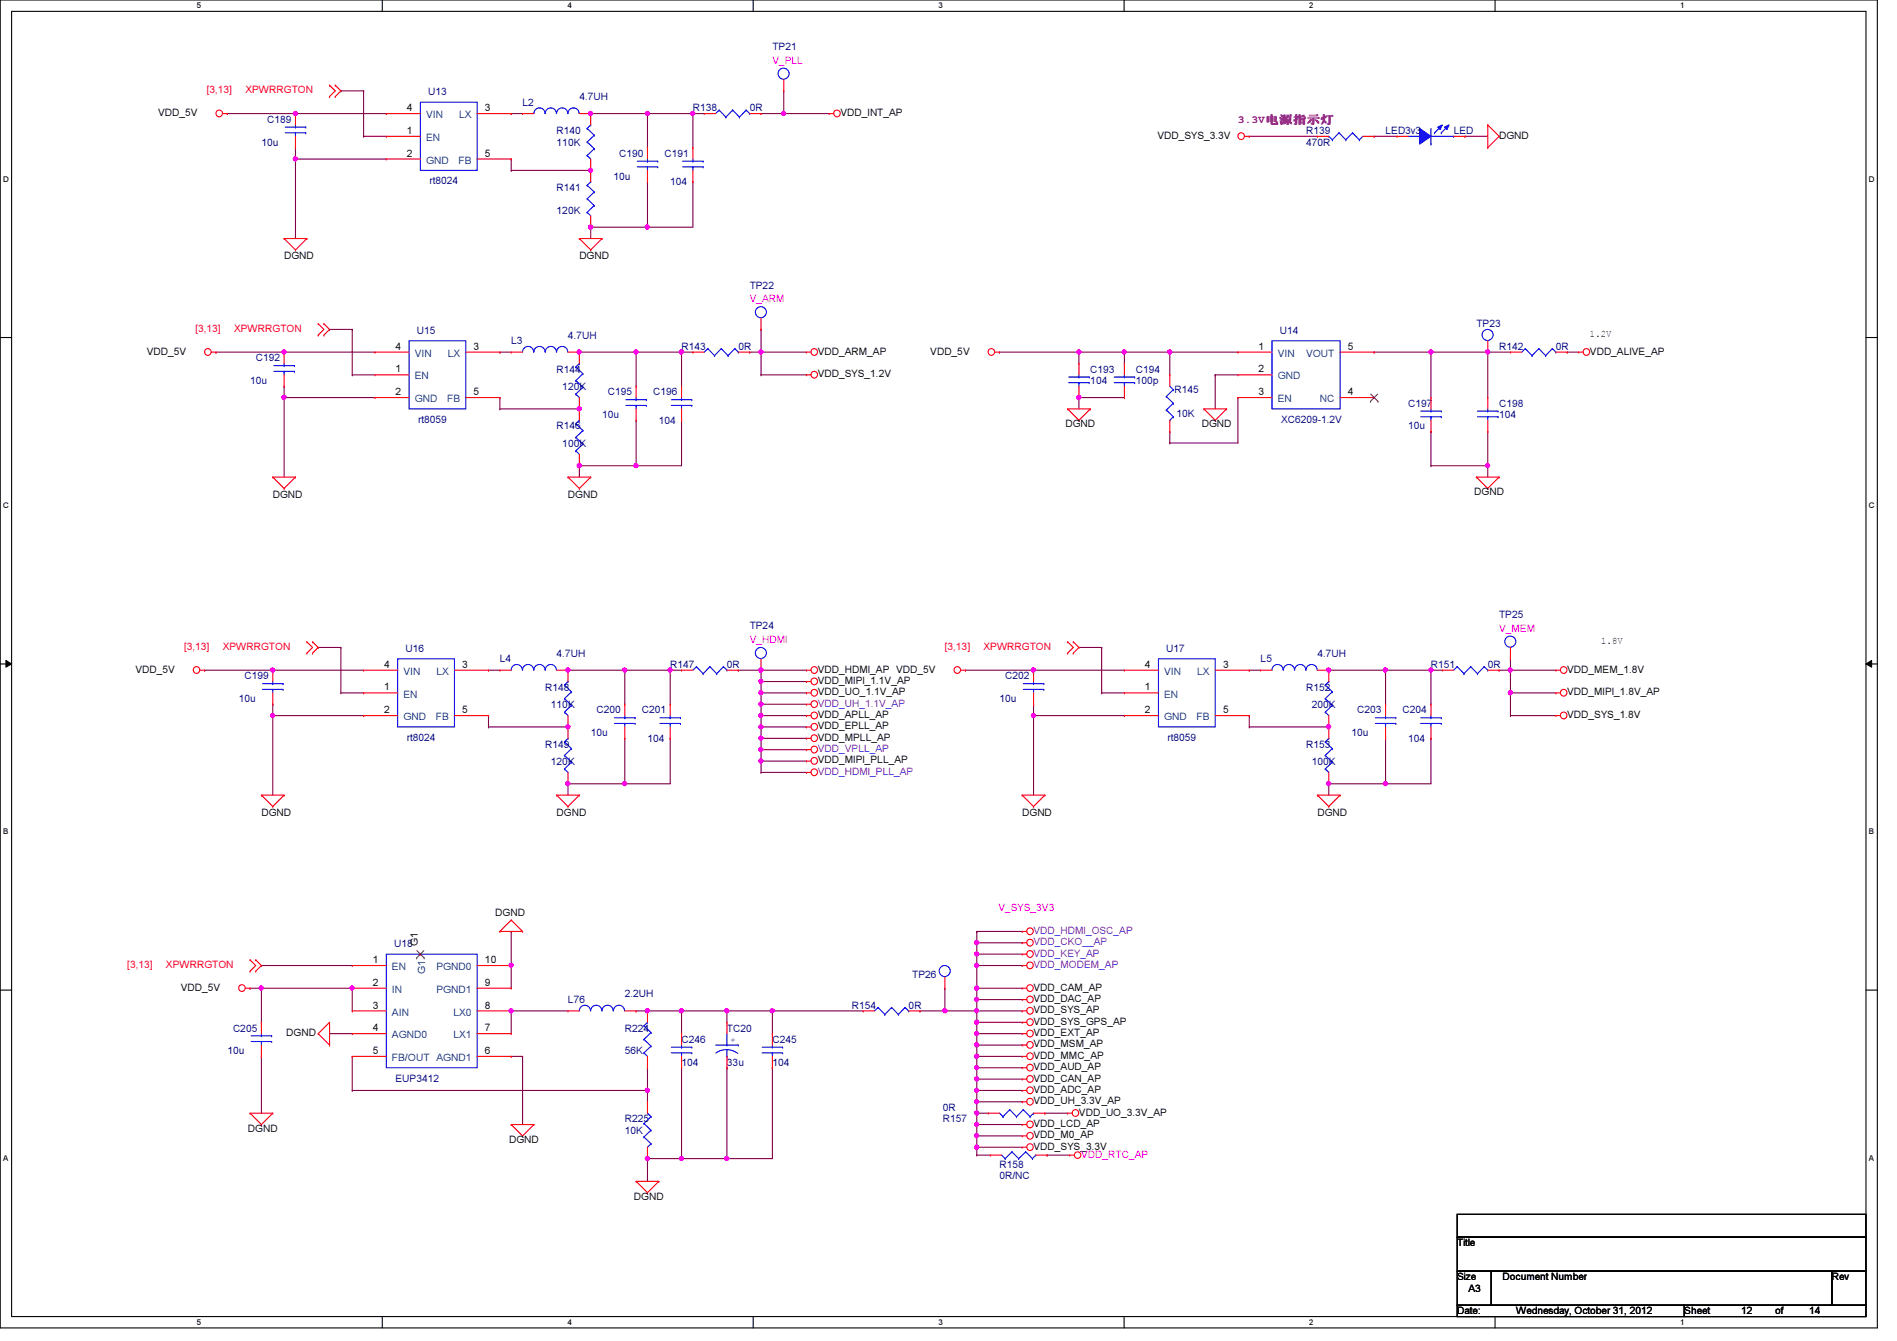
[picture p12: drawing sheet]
<svg xmlns="http://www.w3.org/2000/svg" width="297mm" height="210mm" viewBox="0 0 297 210" stroke-linecap="round" stroke-linejoin="round" font-family="sans-serif">
<defs><g id="words">
<text font-size="1.7" fill="#800080" x="193.8" y="19.3">3.3V电电电电电</text>
<g font-size="1.6" fill="#000080">
<text x="120.9" y="7.8">TP21</text>
<text x="67.1" y="14.9">U13</text>
<text x="81.8" y="16.6">L2</text>
<text x="90.7" y="15.7">4.7UH</text>
<text x="108.5" y="17.4">R138</text>
<text x="117.4" y="17.4">0R</text>
<text x="40.9" y="22.8">10u</text>
<text x="41.8" y="19.2">C189</text>
<text x="87.2" y="21">R140</text>
<text x="87.2" y="22.8">110K</text>
<text x="204.5" y="21">R139</text>
<text x="204.5" y="22.8">470R</text>
<text x="217" y="21">LED3v3</text>
<text x="227.6" y="21">LED</text>
<text x="67.3" y="28.8">rt8024</text>
<text x="87.2" y="29.9">R141</text>
<text x="96.1" y="28.1">10u</text>
<text x="96.9" y="24.6">C190</text>
<text x="104.1" y="24.6">C191</text>
<text x="104.9" y="29">104</text>
<text x="87.2" y="33.4">120K</text>
<text x="117.4" y="45.2">TP22</text>
<text x="65.3" y="52.3">U15</text>
<text x="80" y="53.9">L3</text>
<text x="88.9" y="53">4.7UH</text>
<text x="200.4" y="52.3">U14</text>
<text x="231.2" y="51.2">TP23</text>
<text x="40" y="56.6">C192</text>
<text x="87.2" y="58.3">R144</text>
<text x="106.7" y="54.8">R143</text>
<text x="115.6" y="54.8">0R</text>
<text x="170.7" y="58.3">C193</text>
<text x="177.8" y="58.3">C194</text>
<text x="234.7" y="54.8">R142</text>
<text x="243.6" y="54.8">0R</text>
<text x="39.2" y="60.1">10u</text>
<text x="88.1" y="61">120K</text>
<text x="94.3" y="65.4">10u</text>
<text x="95.2" y="61.9">C195</text>
<text x="102.3" y="61.9">C196</text>
<text x="170.7" y="60.1">104</text>
<text x="177.8" y="60.1">100p</text>
<text x="183.9" y="61.6">R145</text>
<text x="184.2" y="65.3">10K</text>
<text x="220.5" y="63.7">C197</text>
<text x="234.7" y="63.7">C198</text>
<text x="234.7" y="65.4">104</text>
<text x="65.5" y="66.2">rt8059</text>
<text x="87.2" y="67.2">R146</text>
<text x="88.1" y="69.9">100K</text>
<text x="103.2" y="66.3">104</text>
<text x="200.6" y="66.2">XC6209-1.2V</text>
<text x="220.5" y="67.2">10u</text>
<text x="117.4" y="98.5">TP24</text>
<text x="234.7" y="96.7">TP25</text>
<text x="38.3" y="106.3">C199</text>
<text x="63.5" y="102.1">U16</text>
<text x="78.3" y="103.7">L4</text>
<text x="87.2" y="102.8">4.7UH</text>
<text x="104.9" y="104.6">R147</text>
<text x="113.8" y="104.6">0R</text>
<text x="157.4" y="106.3">C202</text>
<text x="182.6" y="102.1">U17</text>
<text x="197.4" y="103.7">L5</text>
<text x="206.3" y="102.8">4.7UH</text>
<text x="224.1" y="104.6">R151</text>
<text x="233" y="104.6">0R</text>
<text x="37.4" y="109.9">10u</text>
<text x="85.4" y="108.1">R148</text>
<text x="86.3" y="110.8">110K</text>
<text x="93.4" y="111.7">C200</text>
<text x="100.5" y="111.7">C201</text>
<text x="156.5" y="109.9">10u</text>
<text x="204.5" y="108.1">R152</text>
<text x="205.4" y="110.8">200K</text>
<text x="212.5" y="111.7">C203</text>
<text x="219.6" y="111.7">C204</text>
<text x="63.7" y="116">rt8024</text>
<text x="85.4" y="117">R149</text>
<text x="86.3" y="119.7">120K</text>
<text x="92.5" y="115.2">10u</text>
<text x="101.4" y="116.1">104</text>
<text x="182.8" y="116">rt8059</text>
<text x="204.5" y="117">R153</text>
<text x="205.4" y="119.7">100K</text>
<text x="211.6" y="115.2">10u</text>
<text x="220.5" y="116.1">104</text>
<text x="61.7" y="148.3">U18</text>
<text x="142.8" y="153.1">TP26</text>
<text x="36.5" y="161.5">C205</text>
<text x="88.9" y="157">L76</text>
<text x="97.8" y="156.1">2.2UH</text>
<text x="97.8" y="161.5">R224</text>
<text x="113.8" y="161.5">TC20</text>
<text x="133.4" y="157.9">R154</text>
<text x="142.3" y="157.9">0R</text>
<text x="35.6" y="165">10u</text>
<text x="97.8" y="165">56K</text>
<text x="106.7" y="163.2">C246</text>
<text x="106.7" y="166.8">104</text>
<text x="113.8" y="166.8">33u</text>
<text x="120.9" y="163.2">C245</text>
<text x="120.9" y="166.8">104</text>
<text x="61.9" y="169.3">EUP3412</text>
<text x="147.6" y="173.9">0R</text>
<text x="97.8" y="175.7">R225</text>
<text x="97.8" y="177.5">10K</text>
<text x="147.6" y="175.7">R157</text>
<text x="156.5" y="182.8">R158</text>
<text x="156.5" y="184.6">0R/NC</text>
</g>
<g font-size="1.6" fill="#f0f">
<text x="120.9" y="10">V_PLL</text>
<text x="117.4" y="47.3">V_ARM</text>
<text x="117.4" y="100.7">V_HDMI</text>
<text x="234.7" y="98.9">V_MEM</text>
<text x="156.3" y="142.6">V_SYS_3V3</text>
<text x="169.3" y="181.2">VDD_RTC_AP</text>
</g>
<g font-size="1.6" fill="#f00">
<text x="32.4" y="14.6">[3,13]</text>
<text x="38.4" y="14.6">XPWRRGTON</text>
<text x="30.6" y="51.9">[3,13]</text>
<text x="36.7" y="51.9">XPWRRGTON</text>
<text x="28.8" y="101.7">[3,13]</text>
<text x="34.9" y="101.7">XPWRRGTON</text>
<text x="148" y="101.7">[3,13]</text>
<text x="154" y="101.7">XPWRRGTON</text>
<text x="19.9" y="151.5">[3,13]</text>
<text x="26" y="151.5">XPWRRGTON</text>
</g>
<g font-size="1.6">
<text x="63.7" y="17.4">4</text>
<text x="75.9" y="17.4">3</text>
<text x="24.8" y="18.2">VDD_5V</text>
<text x="63.7" y="21">1</text>
<text x="131.6" y="18.2">VDD_INT_AP</text>
<text x="181.2" y="21.7">VDD_SYS_3.3V</text>
<text x="234.7" y="21.7">DGND</text>
<text x="63.7" y="24.5">2</text>
<text x="75.9" y="24.5">5</text>
<text x="44.5" y="40.6">DGND</text>
<text x="90.7" y="40.6">DGND</text>
<text x="249" y="52.8">1.2V</text>
<text x="23" y="55.5">VDD_5V</text>
<text x="61.9" y="54.7">4</text>
<text x="61.9" y="58.3">1</text>
<text x="74.2" y="54.7">3</text>
<text x="128.1" y="59.1">VDD_SYS_1.2V</text>
<text x="128.1" y="55.5">VDD_ARM_AP</text>
<text x="145.7" y="55.5">VDD_5V</text>
<text x="197.1" y="54.7">1</text>
<text x="197.1" y="58.3">2</text>
<text x="211.1" y="54.7">5</text>
<text x="249" y="55.5">VDD_ALIVE_AP</text>
<text x="61.9" y="61.8">2</text>
<text x="74.2" y="61.8">5</text>
<text x="197.1" y="61.8">3</text>
<text x="211.1" y="61.8">4</text>
<text x="166.8" y="66.9">DGND</text>
<text x="188.2" y="66.9">DGND</text>
<text x="42.7" y="77.9">DGND</text>
<text x="88.9" y="77.9">DGND</text>
<text x="230.8" y="77.6">DGND</text>
<text x="250.7" y="100.8">1.8V</text>
<text x="21.2" y="105.3">VDD_5V</text>
<text x="60.2" y="104.5">4</text>
<text x="72.4" y="104.5">3</text>
<text x="128.1" y="105.3">VDD_HDMI_AP VDD_5V</text>
<text x="128.1" y="107.1">VDD_MIPI_1.1V_AP</text>
<text x="179.3" y="104.5">4</text>
<text x="191.5" y="104.5">3</text>
<text x="245.4" y="105.3">VDD_MEM_1.8V</text>
<text x="60.2" y="108.1">1</text>
<text x="60.2" y="111.6">2</text>
<text x="72.4" y="111.6">5</text>
<text x="128.1" y="112.4">VDD_APLL_AP</text>
<text x="128.1" y="108.8">VDD_UO_1.1V_AP</text>
<text x="179.3" y="108.1">1</text>
<text x="179.3" y="111.6">2</text>
<text x="191.5" y="111.6">5</text>
<text x="245.4" y="112.4">VDD_SYS_1.8V</text>
<text x="245.4" y="108.8">VDD_MIPI_1.8V_AP</text>
<text x="128.1" y="114.2">VDD_EPLL_AP</text>
<text x="128.1" y="116">VDD_MPLL_AP</text>
<text x="128.1" y="119.5">VDD_MIPI_PLL_AP</text>
<text x="40.9" y="127.7">DGND</text>
<text x="87.2" y="127.7">DGND</text>
<text x="160.1" y="127.7">DGND</text>
<text x="206.3" y="127.7">DGND</text>
<text x="77.6" y="143.3">DGND</text>
<text x="65.4" y="148.1" transform="rotate(-90 65.4 148.1)">G1</text>
<text x="28.3" y="155.1">VDD_5V</text>
<text x="58.4" y="150.7">1</text>
<text x="58.4" y="154.3">2</text>
<text x="75.9" y="154.3">9</text>
<text x="75.9" y="150.7">10</text>
<text x="161.8" y="155.1">VDD_CAM_AP</text>
<text x="58.4" y="157.9">3</text>
<text x="58.4" y="161.4">4</text>
<text x="75.9" y="161.4">7</text>
<text x="75.9" y="157.9">8</text>
<text x="161.8" y="158.6">VDD_SYS_AP</text>
<text x="161.8" y="160.4">VDD_SYS_GPS_AP</text>
<text x="161.8" y="156.8">VDD_DAC_AP</text>
<text x="44.8" y="162.2">DGND</text>
<text x="58.4" y="165">5</text>
<text x="75.9" y="165">6</text>
<text x="161.8" y="167.5">VDD_AUD_AP</text>
<text x="161.8" y="164">VDD_MSM_AP</text>
<text x="161.8" y="162.2">VDD_EXT_AP</text>
<text x="161.8" y="165.7">VDD_MMC_AP</text>
<text x="161.8" y="169.3">VDD_CAN_AP</text>
<text x="161.8" y="171.1">VDD_ADC_AP</text>
<text x="161.8" y="172.8">VDD_UH_3.3V_AP</text>
<text x="38.8" y="177.1">DGND</text>
<text x="79.7" y="178.9">DGND</text>
<text x="161.8" y="176.4">VDD_LCD_AP</text>
<text x="161.8" y="180">VDD_SYS_3.3V</text>
<text x="161.8" y="178.2">VDD_M0_AP</text>
<text x="168.9" y="174.6">VDD_UO_3.3V_AP</text>
<text x="99.3" y="187.8">DGND</text>
<text x="228.2" y="195.1">Title</text>
<text x="228.2" y="200.4">Size</text>
<text x="230" y="202.2">A3</text>
<text x="235.3" y="200.4">Document Number</text>
<text x="286.8" y="200.4">Rev</text>
<text x="228.2" y="205.7">Date:</text>
<text x="237.4" y="205.7">Wednesday, October 31, 2012</text>
<text x="263.7" y="205.7">Sheet</text>
<text x="272.6" y="205.7">12</text>
<text x="278" y="205.7">of</text>
<text x="283.3" y="205.7">14</text>
</g>
<g font-size="1.6" fill="#004080">
<text x="66.7" y="18.5">VIN</text>
<text x="66.7" y="22.1">EN</text>
<text x="71.9" y="18.5">LX</text>
<text x="66.7" y="25.6">GND</text>
<text x="71.8" y="25.6">FB</text>
<text x="64.9" y="55.8">VIN</text>
<text x="64.9" y="59.4">EN</text>
<text x="70.1" y="55.8">LX</text>
<text x="200.1" y="55.8">VIN</text>
<text x="200.1" y="59.4">GND</text>
<text x="204.5" y="55.8">VOUT</text>
<text x="64.9" y="62.9">GND</text>
<text x="70" y="62.9">FB</text>
<text x="200.1" y="62.9">EN</text>
<text x="206.7" y="62.9">NC</text>
<text x="63.2" y="105.6">VIN</text>
<text x="68.3" y="105.6">LX</text>
<text x="182.3" y="105.6">VIN</text>
<text x="187.4" y="105.6">LX</text>
<text x="63.2" y="109.2">EN</text>
<text x="63.2" y="112.7">GND</text>
<text x="68.2" y="112.7">FB</text>
<text x="182.3" y="109.2">EN</text>
<text x="182.3" y="112.7">GND</text>
<text x="187.4" y="112.7">FB</text>
<text x="61.4" y="151.8">EN</text>
<text x="61.4" y="155.4">IN</text>
<text x="66.6" y="152.4" transform="rotate(-90 66.6 152.4)">G1</text>
<text x="68.3" y="155.4">PGND1</text>
<text x="68.3" y="151.8">PGND0</text>
<text x="61.4" y="159">AIN</text>
<text x="71" y="159">LX0</text>
<text x="61.4" y="162.5">AGND0</text>
<text x="61.4" y="166.1">FB/OUT AGND1</text>
<text x="71" y="162.5">LX1</text>
</g>
<g font-size="1.6" fill="#8000ff">
<text x="128.1" y="110.6">VDD_UH_1.1V_AP</text>
<text x="128.1" y="117.7">VDD_VPLL_AP</text>
<text x="128.1" y="121.3">VDD_HDMI_PLL_AP</text>
<text x="161.8" y="149.7">VDD_KEY_AP</text>
<text x="161.8" y="148">VDD_CKO__AP</text>
<text x="161.8" y="146.2">VDD_HDMI_OSC_AP</text>
<text x="161.8" y="151.5">VDD_MODEM_AP</text>
</g>
<text font-size="1.6" fill="#00f" x="114.4" y="163.2">+</text>
<g font-size="1.3">
<text x="30.8" y="1.3">5</text>
<text x="88.9" y="1.3">4</text>
<text x="146.9" y="1.3">3</text>
<text x="205" y="1.3">2</text>
<text x="263.1" y="1.3">1</text>
<text x=".5" y="28.4">D</text>
<text x="292.6" y="28.4">D</text>
<text x=".5" y="79.5">C</text>
<text x="292.6" y="79.5">C</text>
<text x=".5" y="130.6">B</text>
<text x="292.6" y="130.6">B</text>
<text x=".5" y="181.7">A</text>
<text x="292.6" y="181.7">A</text>
<text x="30.8" y="207.4">5</text>
<text x="88.9" y="207.4">4</text>
<text x="146.9" y="207.4">3</text>
<text x="205" y="207.4">2</text>
<text x="263.1" y="207.4">1</text>
</g>
</g></defs>
<path d="M0 0h294v207.9h-294zM1.8 1.8h290.4v204.3h-290.4z" fill="none" stroke="#000" stroke-width=".17"/>
<g fill="#fff">
<path d="M30.8 .2h.7v1.4h-.7z"/>
<path d="M30.8 206.2h.7v1.4h-.7z"/>
</g>
<path d="M59.9 0v1.8M59.9 206.1v1.8" fill="none" stroke="#000" stroke-width=".17"/>
<g fill="#fff">
<path d="M88.9 .2h.6v1.4h-.6z"/>
<path d="M88.9 206.2h.6v1.4h-.6z"/>
</g>
<path d="M117.9 0v1.8M117.9 206.1v1.8" fill="none" stroke="#000" stroke-width=".17"/>
<g fill="#fff">
<path d="M146.9 .2h.7v1.4h-.7z"/>
<path d="M146.9 206.2h.7v1.4h-.7z"/>
</g>
<path d="M176 0v1.8M176 206.1v1.8" fill="none" stroke="#000" stroke-width=".17"/>
<g fill="#fff">
<path d="M205 .2h.7v1.4h-.7z"/>
<path d="M205 206.2h.7v1.4h-.7z"/>
</g>
<path d="M234.1 0v1.8M234.1 206.1v1.8" fill="none" stroke="#000" stroke-width=".17"/>
<g fill="#fff">
<path d="M263.1 .2h.7v1.4h-.7z"/>
<path d="M263.1 206.2h.7v1.4h-.7z"/>
<path d="M.5 27.3h.9v1.4h-.9z"/>
<path d="M292.6 27.3h.9v1.4h-.9z"/>
<path d="M.5 78.4h.9v1.4h-.9z"/>
<path d="M292.6 78.4h.9v1.4h-.9z"/>
</g>
<path d="M0 52.8h1.8M292.2 52.8h1.8" fill="none" stroke="#000" stroke-width=".17"/>
<g fill="#fff">
<path d="M.5 129.5h.8v1.4h-.8z"/>
<path d="M292.6 129.5h.9v1.4h-.9z"/>
</g>
<path d="M0 103.9h1.8M292.2 103.9h1.8" fill="none" stroke="#000" stroke-width=".17"/>
<path d="M.9 103.4l.9 .5-.9 .5zM292.2 103.9l.9-.5v1z" fill="#000"/>
<path d="M.9 103.4l.9 .5-.9 .5zM292.2 103.9l.9-.5v1z" fill="none" stroke="#000" stroke-width=".16"/>
<g fill="#fff">
<path d="M.5 180.5h.8v1.4h-.8z"/>
<path d="M292.6 180.5h.9v1.4h-.9z"/>
</g>
<path d="M0 155h1.8M292.2 155h1.8" fill="none" stroke="#000" stroke-width=".17"/>
<path d="M101.4 17.8h.1M101.4 17.8v5.3M224.1 55.1h.1M224.1 55.1h8.9" fill="none" stroke="#800040" stroke-width=".17"/>
<circle cx="224" cy="55.1" r=".32" fill="#f0f"/>
<circle cx="224" cy="55.1" r=".32" fill="none" stroke="#f0f" stroke-width=".17"/>
<path d="M92.5 35.6h.1M101.4 28.4h.1M101.4 28.4v7.2h-8.9" fill="none" stroke="#800040" stroke-width=".17"/>
<circle cx="101.4" cy="35.5" r=".32" fill="#f0f"/>
<circle cx="101.4" cy="35.5" r=".32" fill="none" stroke="#f0f" stroke-width=".17"/>
<circle cx="92.5" cy="35.5" r=".32" fill="#f0f"/>
<circle cx="92.5" cy="35.5" r=".32" fill="none" stroke="#f0f" stroke-width=".17"/>
<path d="M42.7 112h.1M42.7 112v12.5" fill="none" stroke="#800040" stroke-width=".17"/>
<circle cx="42.7" cy="112" r=".32" fill="#f0f"/>
<circle cx="42.7" cy="112" r=".32" fill="none" stroke="#f0f" stroke-width=".17"/>
<path d="M97.8 104.9h.1M97.8 115.6h.1M97.8 104.9v5.3M97.8 115.6v7.1h-8.9M88.9 122.7h.1" fill="none" stroke="#800040" stroke-width=".17"/>
<circle cx="97.8" cy="122.7" r=".32" fill="#f0f"/>
<circle cx="97.8" cy="122.7" r=".32" fill="none" stroke="#f0f" stroke-width=".17"/>
<circle cx="88.9" cy="122.7" r=".32" fill="#f0f"/>
<circle cx="88.9" cy="122.7" r=".32" fill="none" stroke="#f0f" stroke-width=".17"/>
<g fill="none" stroke="#800040" stroke-width=".17">
<path d="M53.4 101.3h.1M53.4 108.5h.1M53.4 101.3v7.2M53.4 108.5h3.5M76.5 104.9h.1M76.5 112h.1M76.5 113.8h.1M76.5 104.9h1.8M76.5 112v1.8M76.5 113.8h12.4M104.9 104.9h.1M104.9 115.6h.1"/>
<path d="M104.9 104.9h1.8M104.9 115.6v7.1h-7.1M97.8 122.7h.1"/>
</g>
<circle cx="88.9" cy="113.8" r=".32" fill="#f0f"/>
<circle cx="88.9" cy="113.8" r=".32" fill="none" stroke="#f0f" stroke-width=".17"/>
<path d="M104.9 104.9h.1M104.9 104.9v5.3M88.9 122.7h.1M88.9 122.7v1.8" fill="none" stroke="#800040" stroke-width=".17"/>
<circle cx="104.9" cy="104.9" r=".32" fill="#f0f"/>
<circle cx="104.9" cy="104.9" r=".32" fill="none" stroke="#f0f" stroke-width=".17"/>
<path d="M88.9 104.9h.1M88.9 104.9h8.9" fill="none" stroke="#800040" stroke-width=".17"/>
<circle cx="97.8" cy="104.9" r=".32" fill="#f0f"/>
<circle cx="97.8" cy="104.9" r=".32" fill="none" stroke="#f0f" stroke-width=".17"/>
<circle cx="88.9" cy="104.9" r=".32" fill="#f0f"/>
<circle cx="88.9" cy="104.9" r=".32" fill="none" stroke="#f0f" stroke-width=".17"/>
<path d="M32 104.9h.1M32 104.9h24.9M42.7 104.9h.1M49.8 101.3h.1M49.8 101.3h3.6" fill="none" stroke="#800040" stroke-width=".17"/>
<circle cx="42.7" cy="104.9" r=".32" fill="#f0f"/>
<circle cx="42.7" cy="104.9" r=".32" fill="none" stroke="#f0f" stroke-width=".17"/>
<g fill="none" stroke="#800040" stroke-width=".17">
<path d="M56.9 14.2h.1M56.9 14.2v7.1M80 17.8h.1M80 17.8h1.8M56.9 21.3h.1M56.9 21.3h3.6M119.2 55.1h.1M119.2 58.7h.1M119.2 55.1h7.1M119.2 58.7h7.1M119.2 55.1v3.6M168.9 55.1h.1"/>
<path d="M168.9 55.1h7.2M215.2 55.1h.1M215.2 55.1h8.9M233 67.6h.1M233 67.6v5.3M42.7 112h.1M42.7 112h14.2M97.8 104.9h.1M97.8 104.9h7.1"/>
</g>
<circle cx="119.1" cy="55.1" r=".32" fill="#f0f"/>
<circle cx="119.1" cy="55.1" r=".32" fill="none" stroke="#f0f" stroke-width=".17"/>
<path d="M44.5 62.2h.1M44.5 62.2v12.5M42.7 110.2h.1M42.7 110.2v1.8" fill="none" stroke="#800040" stroke-width=".17"/>
<circle cx="44.5" cy="62.2" r=".32" fill="#f0f"/>
<circle cx="44.5" cy="62.2" r=".32" fill="none" stroke="#f0f" stroke-width=".17"/>
<path d="M99.6 55.1h.1M99.6 55.1v5.4M90.7 72.9h.1M99.6 65.8h.1M99.6 65.8v7.1h-8.9" fill="none" stroke="#800040" stroke-width=".17"/>
<circle cx="99.6" cy="72.9" r=".32" fill="#f0f"/>
<circle cx="99.6" cy="72.9" r=".32" fill="none" stroke="#f0f" stroke-width=".17"/>
<circle cx="90.7" cy="72.9" r=".32" fill="#f0f"/>
<circle cx="90.7" cy="72.9" r=".32" fill="none" stroke="#f0f" stroke-width=".17"/>
<g fill="none" stroke="#800040" stroke-width=".17">
<path d="M55.2 51.6h.1M55.2 58.7h.1M55.2 51.6v7.1M55.2 58.7h3.5M78.3 55.1h.1M78.3 55.1h1.7M106.7 55.1h.1M106.7 55.1h1.8M78.3 62.2h.1M78.3 64h.1M78.3 62.2v1.8M78.3 64h12.4"/>
<path d="M99.6 72.9h.1M106.7 65.8h.1M106.7 65.8v7.1h-7.1"/>
</g>
<circle cx="90.7" cy="64" r=".32" fill="#f0f"/>
<circle cx="90.7" cy="64" r=".32" fill="none" stroke="#f0f" stroke-width=".17"/>
<path d="M106.7 55.1h.1M106.7 55.1v5.4M90.7 72.9h.1M90.7 72.9v1.8" fill="none" stroke="#800040" stroke-width=".17"/>
<circle cx="106.7" cy="55.1" r=".32" fill="#f0f"/>
<circle cx="106.7" cy="55.1" r=".32" fill="none" stroke="#f0f" stroke-width=".17"/>
<path d="M90.7 55.1h.1M90.7 55.1h8.9" fill="none" stroke="#800040" stroke-width=".17"/>
<circle cx="99.6" cy="55.1" r=".32" fill="#f0f"/>
<circle cx="99.6" cy="55.1" r=".32" fill="none" stroke="#f0f" stroke-width=".17"/>
<circle cx="90.7" cy="55.1" r=".32" fill="#f0f"/>
<circle cx="90.7" cy="55.1" r=".32" fill="none" stroke="#f0f" stroke-width=".17"/>
<path d="M33.8 55.1h.1M33.8 55.1h24.9M44.5 55.1h.1M51.6 51.6h.1M51.6 51.6h3.6" fill="none" stroke="#800040" stroke-width=".17"/>
<circle cx="44.5" cy="55.1" r=".32" fill="#f0f"/>
<circle cx="44.5" cy="55.1" r=".32" fill="none" stroke="#f0f" stroke-width=".17"/>
<g fill="none" stroke="#800040" stroke-width=".17">
<path d="M108.5 17.8h.1M108.5 17.8h1.8M80 24.9h.1M80 24.9v1.8M101.4 35.6h.1M108.5 28.4h.1M108.5 28.4v7.2h-7.1M99.6 55.1h.1M99.6 55.1h7.1M224.1 55.1h.1M224.1 55.1v7.1M44.5 62.2h.1"/>
<path d="M44.5 60.5h.1M44.5 62.2h14.2M44.5 60.5v1.7M183.2 67.6h.1M183.2 67.6v1.7M193.8 62.2h.1M193.8 62.2v7.1M236.5 108.5h.1M236.5 112h.1M236.5 103.1h.1M236.5 104.9h.1M236.5 103.1v8.9"/>
<path d="M236.5 112h7.1M236.5 104.9h7.1"/>
</g>
<circle cx="236.5" cy="104.9" r=".32" fill="#f0f"/>
<circle cx="236.5" cy="104.9" r=".32" fill="none" stroke="#f0f" stroke-width=".17"/>
<path d="M236.5 108.5h.1M236.5 108.5h7.1" fill="none" stroke="#800040" stroke-width=".17"/>
<circle cx="236.5" cy="108.4" r=".32" fill="#f0f"/>
<circle cx="236.5" cy="108.4" r=".32" fill="none" stroke="#f0f" stroke-width=".17"/>
<path d="M40.9 154.7h.1M40.9 154.7v5.3M40.9 154.7h14.3M40.9 165.4h.1M40.9 165.4v8.8M101.4 181.4h.1M101.4 181.4v3.5" fill="none" stroke="#800040" stroke-width=".17"/>
<circle cx="55.1" cy="154.7" r=".32" fill="#f0f"/>
<circle cx="55.1" cy="154.7" r=".32" fill="none" stroke="#f0f" stroke-width=".17"/>
<circle cx="40.9" cy="154.7" r=".32" fill="#f0f"/>
<circle cx="40.9" cy="154.7" r=".32" fill="none" stroke="#f0f" stroke-width=".17"/>
<path d="M40.9 151.1h.1M40.9 151.1h14.3M55.2 154.7h.1M55.2 154.7v3.5M106.7 158.2h.1M106.7 158.2h7.1" fill="none" stroke="#800040" stroke-width=".17"/>
<circle cx="106.7" cy="158.2" r=".32" fill="#f0f"/>
<circle cx="106.7" cy="158.2" r=".32" fill="none" stroke="#f0f" stroke-width=".17"/>
<path d="M80 158.2h.1M80 158.2v3.6" fill="none" stroke="#800040" stroke-width=".17"/>
<circle cx="80" cy="158.2" r=".32" fill="#f0f"/>
<circle cx="80" cy="158.2" r=".32" fill="none" stroke="#f0f" stroke-width=".17"/>
<path d="M106.7 181.4h.1M106.7 181.4h7.1" fill="none" stroke="#800040" stroke-width=".17"/>
<circle cx="106.7" cy="181.3" r=".32" fill="#f0f"/>
<circle cx="106.7" cy="181.3" r=".32" fill="none" stroke="#f0f" stroke-width=".17"/>
<path d="M101.4 158.2h.1M101.4 158.2h5.3" fill="none" stroke="#800040" stroke-width=".17"/>
<circle cx="101.4" cy="158.2" r=".32" fill="#f0f"/>
<circle cx="101.4" cy="158.2" r=".32" fill="none" stroke="#f0f" stroke-width=".17"/>
<path d="M39.2 154.7h.1M39.2 154.7h1.7M80 158.2h.1M80 158.2h8.9M106.7 158.2h.1M106.7 158.2v3.6M120.9 158.2h.1M120.9 158.2h14.3M80 165.4h.1M80 165.4h1.8M101.4 167.1h.1M101.4 167.1v3.6" fill="none" stroke="#800040" stroke-width=".17"/>
<circle cx="120.9" cy="158.2" r=".32" fill="#f0f"/>
<circle cx="120.9" cy="158.2" r=".32" fill="none" stroke="#f0f" stroke-width=".17"/>
<path d="M80 145.8h.1M80 145.8v5.3M120.9 158.2h.1M120.9 158.2v3.6" fill="none" stroke="#800040" stroke-width=".17"/>
<circle cx="80" cy="151.1" r=".32" fill="#f0f"/>
<circle cx="80" cy="151.1" r=".32" fill="none" stroke="#f0f" stroke-width=".17"/>
<path d="M80 151.1h.1M80 151.1v3.6M113.8 158.2h.1M113.8 158.2h7.1M55.2 170.7h.1M55.2 170.7h46.2" fill="none" stroke="#800040" stroke-width=".17"/>
<circle cx="101.4" cy="170.7" r=".32" fill="#f0f"/>
<circle cx="101.4" cy="170.7" r=".32" fill="none" stroke="#f0f" stroke-width=".17"/>
<path d="M55.2 165.4h.1M55.2 165.4v5.3M101.4 170.7h.1M101.4 170.7v1.8M120.9 167.1h.1M120.9 167.1v14.3h-7.1M113.8 181.4h.1" fill="none" stroke="#800040" stroke-width=".17"/>
<circle cx="113.8" cy="181.3" r=".32" fill="#f0f"/>
<circle cx="113.8" cy="181.3" r=".32" fill="none" stroke="#f0f" stroke-width=".17"/>
<path d="M51.6 161.8h.1M51.6 161.8h3.6M106.7 167.1h.1M106.7 167.1v14.3h-5.3M101.4 181.4h.1" fill="none" stroke="#800040" stroke-width=".17"/>
<circle cx="101.4" cy="181.3" r=".32" fill="#f0f"/>
<circle cx="101.4" cy="181.3" r=".32" fill="none" stroke="#f0f" stroke-width=".17"/>
<path d="M113.8 158.2h.1M113.8 158.2v1.8M81.8 165.4h.1M81.8 165.4v10.6" fill="none" stroke="#800040" stroke-width=".17"/>
<circle cx="113.8" cy="158.2" r=".32" fill="#f0f"/>
<circle cx="113.8" cy="158.2" r=".32" fill="none" stroke="#f0f" stroke-width=".17"/>
<path d="M80 26.7h.1M80 26.7h12.5M99.6 158.2h.1M99.6 158.2h1.8M113.8 167.1h.1M113.8 167.1v14.3" fill="none" stroke="#800040" stroke-width=".17"/>
<circle cx="92.5" cy="26.6" r=".32" fill="#f0f"/>
<circle cx="92.5" cy="26.6" r=".32" fill="none" stroke="#f0f" stroke-width=".17"/>
<path d="M176.1 55.1h.1M176.1 55.1h7.1M183.2 55.1h.1M183.2 55.1v3.6" fill="none" stroke="#800040" stroke-width=".17"/>
<circle cx="176" cy="55.1" r=".32" fill="#f0f"/>
<circle cx="176" cy="55.1" r=".32" fill="none" stroke="#f0f" stroke-width=".17"/>
<path d="M224.1 67.6h.1M224.1 72.9h.1M224.1 67.6v5.3M224.1 72.9h8.9" fill="none" stroke="#800040" stroke-width=".17"/>
<circle cx="232.9" cy="72.9" r=".32" fill="#f0f"/>
<circle cx="232.9" cy="72.9" r=".32" fill="none" stroke="#f0f" stroke-width=".17"/>
<path d="M119.2 117.3h.1M119.2 113.8h.1M119.2 117.3h7.1M119.2 113.8h7.1" fill="none" stroke="#800040" stroke-width=".17"/>
<circle cx="119.1" cy="113.8" r=".32" fill="#f0f"/>
<circle cx="119.1" cy="113.8" r=".32" fill="none" stroke="#f0f" stroke-width=".17"/>
<path d="M119.2 112h.1M119.2 112v1.8M119.2 112h7.1" fill="none" stroke="#800040" stroke-width=".17"/>
<circle cx="119.1" cy="112" r=".32" fill="#f0f"/>
<circle cx="119.1" cy="112" r=".32" fill="none" stroke="#f0f" stroke-width=".17"/>
<path d="M119.2 113.8h.1M119.2 115.6h.1M119.2 113.8v1.8M119.2 115.6h7.1" fill="none" stroke="#800040" stroke-width=".17"/>
<circle cx="119.1" cy="115.5" r=".32" fill="#f0f"/>
<circle cx="119.1" cy="115.5" r=".32" fill="none" stroke="#f0f" stroke-width=".17"/>
<path d="M119.2 115.6h.1M119.2 115.6v1.7" fill="none" stroke="#800040" stroke-width=".17"/>
<circle cx="119.1" cy="117.3" r=".32" fill="#f0f"/>
<circle cx="119.1" cy="117.3" r=".32" fill="none" stroke="#f0f" stroke-width=".17"/>
<path d="M119.2 119.1h.1M119.2 119.1v1.8M119.2 120.9h.1M119.2 120.9h7.1" fill="none" stroke="#800040" stroke-width=".17"/>
<circle cx="119.1" cy="119.1" r=".32" fill="#f0f"/>
<circle cx="119.1" cy="119.1" r=".32" fill="none" stroke="#f0f" stroke-width=".17"/>
<path d="M122.7 17.8h.1M122.7 17.8h7.1M119.2 51.6h.1M119.2 51.6v3.5M119.2 119.1h.1M119.2 117.3h.1M119.2 119.1h7.1M119.2 117.3v1.8" fill="none" stroke="#800040" stroke-width=".17"/>
<circle cx="122.7" cy="17.8" r=".32" fill="#f0f"/>
<circle cx="122.7" cy="17.8" r=".32" fill="none" stroke="#f0f" stroke-width=".17"/>
<path d="M92.5 35.6h.1M92.5 35.6v1.7M119.2 110.2h.1M119.2 110.2h7.1" fill="none" stroke="#800040" stroke-width=".17"/>
<circle cx="119.1" cy="110.2" r=".32" fill="#f0f"/>
<circle cx="119.1" cy="110.2" r=".32" fill="none" stroke="#f0f" stroke-width=".17"/>
<path d="M119.2 108.5h.1M119.2 104.9h.1M119.2 108.5v1.7M119.2 104.9h7.1" fill="none" stroke="#800040" stroke-width=".17"/>
<circle cx="119.1" cy="104.9" r=".32" fill="#f0f"/>
<circle cx="119.1" cy="104.9" r=".32" fill="none" stroke="#f0f" stroke-width=".17"/>
<path d="M119.2 104.9h.1M119.2 106.7h.1M119.2 104.9v1.8M119.2 106.7h7.1" fill="none" stroke="#800040" stroke-width=".17"/>
<circle cx="119.1" cy="106.7" r=".32" fill="#f0f"/>
<circle cx="119.1" cy="106.7" r=".32" fill="none" stroke="#f0f" stroke-width=".17"/>
<path d="M119.2 106.7h.1M119.2 106.7v1.8" fill="none" stroke="#800040" stroke-width=".17"/>
<circle cx="119.1" cy="108.4" r=".32" fill="#f0f"/>
<circle cx="119.1" cy="108.4" r=".32" fill="none" stroke="#f0f" stroke-width=".17"/>
<path d="M108.5 17.8h.1M108.5 17.8v5.3M119.2 108.5h.1M119.2 108.5h7.1" fill="none" stroke="#800040" stroke-width=".17"/>
<circle cx="108.5" cy="17.8" r=".32" fill="#f0f"/>
<circle cx="108.5" cy="17.8" r=".32" fill="none" stroke="#f0f" stroke-width=".17"/>
<path d="M161.8 112h.1M161.8 112v12.5" fill="none" stroke="#800040" stroke-width=".17"/>
<circle cx="161.8" cy="112" r=".32" fill="#f0f"/>
<circle cx="161.8" cy="112" r=".32" fill="none" stroke="#f0f" stroke-width=".17"/>
<path d="M217 104.9h.1M217 115.6h.1M217 104.9v5.3M217 115.6v7.1h-8.9M208.1 122.7h.1" fill="none" stroke="#800040" stroke-width=".17"/>
<circle cx="216.9" cy="122.7" r=".32" fill="#f0f"/>
<circle cx="216.9" cy="122.7" r=".32" fill="none" stroke="#f0f" stroke-width=".17"/>
<circle cx="208" cy="122.7" r=".32" fill="#f0f"/>
<circle cx="208" cy="122.7" r=".32" fill="none" stroke="#f0f" stroke-width=".17"/>
<g fill="none" stroke="#800040" stroke-width=".17">
<path d="M172.5 101.3h.1M172.5 108.5h.1M172.5 101.3v7.2M172.5 108.5h3.6M195.6 104.9h.1M195.6 112h.1M195.6 113.8h.1M195.6 104.9h1.8M195.6 112v1.8M195.6 113.8h12.5M224.1 104.9h.1M224.1 115.6h.1"/>
<path d="M224.1 104.9h1.7M224.1 115.6v7.1h-7.1M217 122.7h.1"/>
</g>
<circle cx="208" cy="113.8" r=".32" fill="#f0f"/>
<circle cx="208" cy="113.8" r=".32" fill="none" stroke="#f0f" stroke-width=".17"/>
<path d="M224.1 104.9h.1M224.1 104.9v5.3M208.1 122.7h.1M208.1 122.7v1.8" fill="none" stroke="#800040" stroke-width=".17"/>
<circle cx="224" cy="104.9" r=".32" fill="#f0f"/>
<circle cx="224" cy="104.9" r=".32" fill="none" stroke="#f0f" stroke-width=".17"/>
<path d="M208.1 104.9h.1M208.1 104.9h8.9" fill="none" stroke="#800040" stroke-width=".17"/>
<circle cx="216.9" cy="104.9" r=".32" fill="#f0f"/>
<circle cx="216.9" cy="104.9" r=".32" fill="none" stroke="#f0f" stroke-width=".17"/>
<circle cx="208" cy="104.9" r=".32" fill="#f0f"/>
<circle cx="208" cy="104.9" r=".32" fill="none" stroke="#f0f" stroke-width=".17"/>
<path d="M151.2 104.9h.1M151.2 104.9h24.9M161.8 104.9h.1M168.9 101.3h.1M168.9 101.3h3.6" fill="none" stroke="#800040" stroke-width=".17"/>
<circle cx="161.8" cy="104.9" r=".32" fill="#f0f"/>
<circle cx="161.8" cy="104.9" r=".32" fill="none" stroke="#f0f" stroke-width=".17"/>
<path d="M92.5 17.8h.1M92.5 17.8h8.9M119.2 110.2h.1M119.2 110.2v1.8M161.8 112h.1M161.8 110.2h.1M161.8 112h14.3M161.8 110.2v1.8M217 104.9h.1M217 104.9h7.1" fill="none" stroke="#800040" stroke-width=".17"/>
<circle cx="101.4" cy="17.8" r=".32" fill="#f0f"/>
<circle cx="101.4" cy="17.8" r=".32" fill="none" stroke="#f0f" stroke-width=".17"/>
<circle cx="92.5" cy="17.8" r=".32" fill="#f0f"/>
<circle cx="92.5" cy="17.8" r=".32" fill="none" stroke="#f0f" stroke-width=".17"/>
<path d="M35.6 17.8h.1M35.6 17.8h10.7M195.6 21.3h.1M195.6 21.3h10.7M117.4 55.1h.1M117.4 55.1h1.8M168.9 55.1h.1M168.9 55.1v1.8M183.2 55.1h.1M183.2 55.1h10.6" fill="none" stroke="#800040" stroke-width=".17"/>
<circle cx="183.1" cy="55.1" r=".32" fill="#f0f"/>
<circle cx="183.1" cy="55.1" r=".32" fill="none" stroke="#f0f" stroke-width=".17"/>
<path d="M176.1 55.1h.1M176.1 55.1v1.8M168.9 62.2h.1M168.9 62.2h7.2" fill="none" stroke="#800040" stroke-width=".17"/>
<circle cx="168.9" cy="62.2" r=".32" fill="#f0f"/>
<circle cx="168.9" cy="62.2" r=".32" fill="none" stroke="#f0f" stroke-width=".17"/>
<path d="M233 55.1h.1M233 55.1h3.5" fill="none" stroke="#800040" stroke-width=".17"/>
<circle cx="232.9" cy="55.1" r=".32" fill="#f0f"/>
<circle cx="232.9" cy="55.1" r=".32" fill="none" stroke="#f0f" stroke-width=".17"/>
<path d="M156.5 55.1h.1M156.5 55.1h12.4M233 55.1h.1M233 55.1v7.1M245.4 55.1h.1M245.4 55.1h1.8M233 72.9h.1M233 72.9v1.8" fill="none" stroke="#800040" stroke-width=".17"/>
<circle cx="168.9" cy="55.1" r=".32" fill="#f0f"/>
<circle cx="168.9" cy="55.1" r=".32" fill="none" stroke="#f0f" stroke-width=".17"/>
<g fill="none" stroke="#800040" stroke-width=".17">
<path d="M46.3 17.8h.1M46.3 17.8h14.2M53.4 14.2h.1M53.4 14.2h3.5M122.7 14.2h.1M122.7 14.2v3.6M215.2 21.3h.1M215.2 21.3h3.5M190.3 58.7h.1M190.3 58.7h3.5M168.9 62.2h.1M168.9 62.2v1.8"/>
<path d="M183.2 69.3h.1M183.2 69.3h10.6M234.7 104.9h.1M234.7 104.9h1.8M144.1 158.2h.1M144.1 158.2h3.9"/>
</g>
<circle cx="46.2" cy="17.8" r=".32" fill="#f0f"/>
<circle cx="46.2" cy="17.8" r=".32" fill="none" stroke="#f0f" stroke-width=".17"/>
<path d="M101.4 17.8h.1M101.4 17.8h7.1M119.2 17.8h.1M119.2 17.8h3.5M46.3 24.9h.1M46.3 24.9h14.2M46.3 24.9v12.4M229.4 21.3h.1M229.4 21.3h3.6M190.3 58.7h.1M190.3 58.7v5.3" fill="none" stroke="#800040" stroke-width=".17"/>
<circle cx="46.2" cy="24.9" r=".32" fill="#f0f"/>
<circle cx="46.2" cy="24.9" r=".32" fill="none" stroke="#f0f" stroke-width=".17"/>
<path d="M152.9 167.1h.1M152.9 167.1h7.2" fill="none" stroke="#800040" stroke-width=".17"/>
<circle cx="152.9" cy="167.1" r=".32" fill="#f0f"/>
<circle cx="152.9" cy="167.1" r=".32" fill="none" stroke="#f0f" stroke-width=".17"/>
<path d="M152.9 168.9h.1M152.9 168.9h7.2" fill="none" stroke="#800040" stroke-width=".17"/>
<circle cx="152.9" cy="168.9" r=".32" fill="#f0f"/>
<circle cx="152.9" cy="168.9" r=".32" fill="none" stroke="#f0f" stroke-width=".17"/>
<path d="M152.9 170.7h.1M152.9 170.7h7.2" fill="none" stroke="#800040" stroke-width=".17"/>
<circle cx="152.9" cy="170.7" r=".32" fill="#f0f"/>
<circle cx="152.9" cy="170.7" r=".32" fill="none" stroke="#f0f" stroke-width=".17"/>
<path d="M152.9 172.5h.1M152.9 172.5h7.2" fill="none" stroke="#800040" stroke-width=".17"/>
<circle cx="152.9" cy="172.4" r=".32" fill="#f0f"/>
<circle cx="152.9" cy="172.4" r=".32" fill="none" stroke="#f0f" stroke-width=".17"/>
<path d="M152.9 158.2h.1M152.9 158.2h7.2" fill="none" stroke="#800040" stroke-width=".17"/>
<circle cx="152.9" cy="158.2" r=".32" fill="#f0f"/>
<circle cx="152.9" cy="158.2" r=".32" fill="none" stroke="#f0f" stroke-width=".17"/>
<path d="M152.9 163.6h.1M152.9 163.6h7.2" fill="none" stroke="#800040" stroke-width=".17"/>
<circle cx="152.9" cy="163.5" r=".32" fill="#f0f"/>
<circle cx="152.9" cy="163.5" r=".32" fill="none" stroke="#f0f" stroke-width=".17"/>
<path d="M46.3 23.1h.1M46.3 23.1v1.8M152.9 160h.1M152.9 160h7.2" fill="none" stroke="#800040" stroke-width=".17"/>
<circle cx="152.9" cy="160" r=".32" fill="#f0f"/>
<circle cx="152.9" cy="160" r=".32" fill="none" stroke="#f0f" stroke-width=".17"/>
<path d="M152.9 161.8h.1M152.9 161.8h7.2" fill="none" stroke="#800040" stroke-width=".17"/>
<circle cx="152.9" cy="161.8" r=".32" fill="#f0f"/>
<circle cx="152.9" cy="161.8" r=".32" fill="none" stroke="#f0f" stroke-width=".17"/>
<path d="M152.9 165.4h.1M152.9 165.4h7.2" fill="none" stroke="#800040" stroke-width=".17"/>
<circle cx="152.9" cy="165.3" r=".32" fill="#f0f"/>
<circle cx="152.9" cy="165.3" r=".32" fill="none" stroke="#f0f" stroke-width=".17"/>
<path d="M152.9 176h.1M152.9 176h7.2" fill="none" stroke="#800040" stroke-width=".17"/>
<circle cx="152.9" cy="176" r=".32" fill="#f0f"/>
<circle cx="152.9" cy="176" r=".32" fill="none" stroke="#f0f" stroke-width=".17"/>
<path d="M152.9 177.8h.1M152.9 177.8v1.8" fill="none" stroke="#800040" stroke-width=".17"/>
<circle cx="152.9" cy="179.6" r=".32" fill="#f0f"/>
<circle cx="152.9" cy="179.6" r=".32" fill="none" stroke="#f0f" stroke-width=".17"/>
<path d="M152.9 149.4h.1M152.9 149.4h7.2M152.9 179.6h.1M152.9 179.6h7.2" fill="none" stroke="#800040" stroke-width=".17"/>
<circle cx="152.9" cy="149.3" r=".32" fill="#f0f"/>
<circle cx="152.9" cy="149.3" r=".32" fill="none" stroke="#f0f" stroke-width=".17"/>
<g fill="none" stroke="#800040" stroke-width=".17">
<path d="M148 158.2h.1M148 158.2h4.9M152.9 149.4h.1M152.9 156.5h.1M152.9 154.7h.1M152.9 158.2h.1M152.9 149.4v1.7M152.9 154.7v17.8M152.9 174.2h.1M152.9 167.1h.1M152.9 165.4h.1M152.9 163.6h.1"/>
<path d="M152.9 161.8h.1M152.9 160h.1M152.9 170.7h.1M152.9 168.9h.1M152.9 174.2v1.8"/>
</g>
<circle cx="148" cy="158.2" r=".33" fill="#f0f"/>
<circle cx="148" cy="158.2" r=".33" fill="none" stroke="#f0f" stroke-width=".17"/>
<path d="M152.9 177.8h.1M152.9 176h.1M152.9 177.8h7.2M152.9 176v1.8" fill="none" stroke="#800040" stroke-width=".17"/>
<circle cx="152.9" cy="177.8" r=".32" fill="#f0f"/>
<circle cx="152.9" cy="177.8" r=".32" fill="none" stroke="#f0f" stroke-width=".17"/>
<path d="M148 154.7h.1M148 154.7v3.5M152.9 147.6h.1M152.9 147.6h7.2" fill="none" stroke="#800040" stroke-width=".17"/>
<circle cx="152.9" cy="147.5" r=".32" fill="#f0f"/>
<circle cx="152.9" cy="147.5" r=".32" fill="none" stroke="#f0f" stroke-width=".17"/>
<path d="M152.9 174.2h.1M152.9 174.2h1.8" fill="none" stroke="#800040" stroke-width=".17"/>
<circle cx="152.9" cy="174.2" r=".32" fill="#f0f"/>
<circle cx="152.9" cy="174.2" r=".32" fill="none" stroke="#f0f" stroke-width=".17"/>
<path d="M152.9 145.8h.1M152.9 156.5h.1M152.9 145.8v1.8M152.9 145.8h7.2M152.9 156.5h7.2M152.9 172.5h.1M152.9 172.5v1.7M163.6 174.2h.1M163.6 174.2h3.6" fill="none" stroke="#800040" stroke-width=".17"/>
<circle cx="152.9" cy="156.4" r=".32" fill="#f0f"/>
<circle cx="152.9" cy="156.4" r=".32" fill="none" stroke="#f0f" stroke-width=".17"/>
<path d="M152.9 151.1h.1M152.9 151.1h7.2" fill="none" stroke="#800040" stroke-width=".17"/>
<circle cx="152.9" cy="151.1" r=".32" fill="#f0f"/>
<circle cx="152.9" cy="151.1" r=".32" fill="none" stroke="#f0f" stroke-width=".17"/>
<path d="M152.9 151.1h.1M152.9 147.6h.1M152.9 147.6v1.8M152.9 151.1v3.6" fill="none" stroke="#800040" stroke-width=".17"/>
<circle cx="152.9" cy="147.5" r=".32" fill="#f0f"/>
<circle cx="152.9" cy="147.5" r=".32" fill="none" stroke="#f0f" stroke-width=".17"/>
<path d="M152.9 154.7h.1M152.9 154.7h7.2" fill="none" stroke="#800040" stroke-width=".17"/>
<circle cx="152.9" cy="154.7" r=".32" fill="#f0f"/>
<circle cx="152.9" cy="154.7" r=".32" fill="none" stroke="#f0f" stroke-width=".17"/>
<path d="M115.6 104.9h.1M115.6 104.9h3.6M152.9 179.6h.1M152.9 179.6v1.2M152.9 180.8h.1M152.9 180.8h2.2M164 180.8h.1M164 180.8h3.5" fill="none" stroke="#800040" stroke-width=".17"/>
<circle cx="119.1" cy="104.9" r=".32" fill="#f0f"/>
<circle cx="119.1" cy="104.9" r=".32" fill="none" stroke="#f0f" stroke-width=".17"/>
<g fill="none" stroke="#f00" stroke-width=".17">
<path d="M34.9 17.8h.7M35.6 17.8h.1M51.6 13.3h.1M51.6 15.1h.1M51.6 13.3l.9 .9-.9 .9M52.5 15.1h.1M52.5 13.3h.1M52.5 13.3l.9 .9-.9 .9M129.8 17.8h.1M129.8 17.8h.8M233 19.6h.1M233 19.6v3.5"/>
<path d="M233 19.6l1.7 1.7M44.5 37.3h.1M44.5 37.3h3.5M44.5 37.3l1.8 1.8M46.3 39.1h.1M48 37.3h.1M48 37.3l-1.7 1.8M90.7 37.3h.1M90.7 37.3h3.6M90.7 37.3l1.8 1.8M92.5 39.1h.1M94.3 37.3h.1"/>
<path d="M94.3 37.3l-1.8 1.8M108.5 23.1h.1M108.5 28.4h.1M108.5 23.1v1.8M108.5 26.7v1.7M194.9 21.3h.7M195.6 21.3h.1M233 23.1h.1M234.7 21.3h.1M234.7 21.3l-1.7 1.8M33.1 55.1h.7M33.8 55.1h.1"/>
<path d="M49.8 50.7h.1M49.8 52.5h.1M49.8 50.7l.9 .9-.9 .9M50.7 52.5h.1M50.7 50.7h.1M50.7 50.7l.9 .9-.9 .9M126.3 58.7h.1M126.3 55.1h.1M126.3 55.1h.7M126.3 58.7h.7M155.8 55.1h.7M156.5 55.1h.1"/>
<path d="M247.2 55.1h.1M247.2 55.1h.7M42.7 74.7h.1M42.7 74.7h3.6M42.7 74.7l1.8 1.8M44.5 76.5h.1M46.3 74.7h.1M46.3 74.7l-1.8 1.8M88.9 74.7h.1M88.9 74.7h3.6M88.9 74.7l1.8 1.8M90.7 76.5h.1"/>
<path d="M92.5 74.7h.1M92.5 74.7l-1.8 1.8M167.2 64h.1M167.2 64h3.5M167.2 64l1.7 1.8M168.9 65.8h.1M170.7 64h.1M170.7 64l-1.8 1.8M188.5 64h.1M188.5 64h3.6M188.5 64l1.8 1.8M190.3 65.8h.1"/>
<path d="M192.1 64h.1M192.1 64l-1.8 1.8M231.2 74.7h.1M231.2 74.7h3.5M231.2 74.7l1.8 1.8M233 76.5h.1M234.7 74.7h.1M234.7 74.7l-1.7 1.8M31.3 104.9h.7M32 104.9h.1M48 100.5h.1M48 102.2h.1"/>
<path d="M48 100.5l.9 .8-.9 .9M48.9 102.2h.1M48.9 100.5h.1M48.9 100.5l.9 .8-.9 .9M88.9 113.8h.1M88.9 104.9h.1M88.9 104.9v1.8M88.9 112v1.8M104.9 110.2h.1M104.9 115.6h.1M104.9 110.2v1.8M104.9 113.8v1.8"/>
<path d="M119.2 104.9h.1M119.2 103.1v1.8M126.3 112h.1M126.3 117.3h.1M126.3 113.8h.1M126.3 115.6h.1M126.3 119.1h.1M126.3 104.9h.1M126.3 106.7h.1M126.3 108.5h.1M126.3 110.2h.1M126.3 104.9h.7"/>
<path d="M126.3 112h.7M126.3 108.5h.7M126.3 117.3h.7M126.3 113.8h.7M126.3 115.6h.7M126.3 119.1h.7M126.3 106.7h.7M126.3 110.2h.7M150.4 104.9h.8M151.2 104.9h.1M167.2 100.5h.1M167.2 102.2h.1"/>
<path d="M167.2 100.5l.9 .8-.9 .9M168.1 102.2h.1M168.1 100.5h.1M168.1 100.5l.8 .8-.8 .9M224.1 110.2h.1M224.1 115.6h.1M224.1 110.2v1.8M224.1 113.8v1.8M243.6 112h.1M243.6 104.9h.1M243.6 108.5h.1M243.6 104.9h.7"/>
<path d="M243.6 112h.7M243.6 108.5h.7M40.9 124.5h.1M40.9 124.5h3.6M40.9 124.5l1.8 1.7M42.7 126.2h.1M44.5 124.5h.1M44.5 124.5l-1.8 1.7M87.2 124.5h.1M87.2 124.5h3.5M87.2 124.5l1.7 1.7M88.9 126.2h.1"/>
<path d="M90.7 124.5h.1M90.7 124.5l-1.8 1.7M126.3 120.9h.1M126.3 120.9h.7M160.1 124.5h.1M160.1 124.5h3.5M160.1 124.5l1.7 1.7M161.8 126.2h.1M163.6 124.5h.1M163.6 124.5l-1.8 1.7M206.3 124.5h.1M206.3 124.5h3.5"/>
<path d="M206.3 124.5l1.8 1.7M208.1 126.2h.1M209.8 124.5h.1M209.8 124.5l-1.7 1.7M38.4 154.7h.8M39.2 154.7h.1M39.2 150.2h.1M39.2 152h.1M39.2 150.2l.8 .9-.8 .9M40 152h.1M40 150.2h.1M40 150.2l.9 .9-.9 .9"/>
<path d="M78.3 145.8h.1M78.3 145.8h3.5M80 144h.1M80 144l-1.7 1.8M80 144l1.8 1.8M81.8 145.8h.1M88.9 158.2h.1M88.9 158.2h1.8M97.8 158.2h1.8M99.6 158.2h.1M160.1 158.2h.1M160.1 149.4h.1"/>
<path d="M160.1 147.6h.1M160.1 145.8h.1M160.1 151.1h.1M160.1 156.5h.1M160.1 154.7h.1M160.1 145.8h.7M160.1 154.7h.7M160.1 158.2h.7M160.1 149.4h.7M160.1 147.6h.7M160.1 151.1h.7M160.1 156.5h.7"/>
<path d="M39.2 174.2h.1M39.2 174.2h3.5M39.2 174.2l1.7 1.8M40.9 176h.1M42.7 174.2h.1M42.7 174.2l-1.8 1.8M49.8 161.8h.1M49.8 161.8l1.8 1.8M51.6 163.6h.1M51.6 160h.1M51.6 160v3.6M51.6 160l-1.8 1.8"/>
<path d="M80 176h.1M80 176h3.6M80 176l1.8 1.8M81.8 177.8h.1M83.6 176h.1M83.6 176l-1.8 1.8M160.1 167.1h.1M160.1 168.9h.1M160.1 170.7h.1M160.1 172.5h.1M160.1 163.6h.1M160.1 160h.1"/>
<path d="M160.1 161.8h.1M160.1 165.4h.1M160.1 176h.1M160.1 179.6h.1M160.1 177.8h.1M160.1 176h.7M160.1 167.1h.7M160.1 168.9h.7M160.1 170.7h.7M160.1 172.5h.7M160.1 163.6h.7M160.1 160h.7"/>
<path d="M160.1 161.8h.7M160.1 165.4h.7M160.1 179.6h.7M160.1 177.8h.7M167.2 174.2h.1M167.2 174.2h.7M99.6 184.9h.1M99.6 184.9h3.6M99.6 184.9l1.8 1.8M101.4 186.7h.1M103.2 184.9h.1M103.2 184.9l-1.8 1.8"/>
<path d="M167.5 180.8h.1M167.5 180.8h.7"/>
<circle cx="34.3" cy="17.8" r=".52"/>
<circle cx="131" cy="17.8" r=".52"/>
<circle cx="194.3" cy="21.3" r=".52"/>
<circle cx="32.5" cy="55.1" r=".52"/>
<circle cx="127.5" cy="58.6" r=".52"/>
<circle cx="127.5" cy="55.1" r=".52"/>
<circle cx="155.2" cy="55.1" r=".52"/>
<circle cx="248.4" cy="55.1" r=".52"/>
<circle cx="30.8" cy="104.9" r=".52"/>
<circle cx="127.5" cy="119.1" r=".52"/>
<circle cx="127.5" cy="113.8" r=".52"/>
<circle cx="127.5" cy="106.7" r=".52"/>
<circle cx="127.5" cy="110.2" r=".52"/>
<circle cx="127.5" cy="112" r=".52"/>
<circle cx="127.5" cy="117.3" r=".52"/>
<circle cx="127.5" cy="104.9" r=".52"/>
<circle cx="127.5" cy="115.5" r=".52"/>
<circle cx="127.5" cy="108.4" r=".52"/>
<circle cx="149.9" cy="104.9" r=".52"/>
<circle cx="244.8" cy="104.9" r=".52"/>
<circle cx="244.8" cy="112" r=".52"/>
<circle cx="244.8" cy="108.4" r=".52"/>
<circle cx="127.5" cy="120.9" r=".52"/>
<circle cx="37.9" cy="154.7" r=".52"/>
<circle cx="161.3" cy="151.1" r=".52"/>
<circle cx="161.3" cy="149.3" r=".52"/>
<circle cx="161.3" cy="147.5" r=".52"/>
<circle cx="161.3" cy="154.7" r=".52"/>
<circle cx="161.3" cy="156.4" r=".52"/>
<circle cx="161.3" cy="145.8" r=".52"/>
<circle cx="161.3" cy="158.2" r=".52"/>
<circle cx="161.3" cy="160" r=".52"/>
<circle cx="161.3" cy="165.3" r=".52"/>
<circle cx="161.3" cy="167.1" r=".52"/>
<circle cx="161.3" cy="172.4" r=".52"/>
<circle cx="161.3" cy="161.8" r=".52"/>
<circle cx="161.3" cy="176" r=".52"/>
<circle cx="161.3" cy="177.8" r=".52"/>
<circle cx="161.3" cy="168.9" r=".52"/>
<circle cx="161.3" cy="170.7" r=".52"/>
<circle cx="161.3" cy="179.6" r=".52"/>
<circle cx="161.3" cy="163.5" r=".52"/>
<circle cx="168.4" cy="174.2" r=".52"/>
<circle cx="168.7" cy="180.8" r=".51"/>
</g>
<path d="M228.2 190.1h64v3.5h-64zM228.2 193.6h64v5.4h-64zM228.2 199h5.3v5.3h-5.3zM233.5 199h53.3v5.3h-53.3zM286.8 199h5.4v5.3h-5.4zM228.2 204.3h35.5v1.8h-35.5zM263.7 204.3h28.5v1.8h-28.5z" fill="none" stroke="#000" stroke-width=".17"/>
<g fill="none" stroke="#00f" stroke-width=".17">
<path d="M106.9 26.1h3.2M106.9 25.2h3.2M108.5 25.2h.1M108.5 26.1h.1M108.5 24.9v.3M108.5 26.1v.6M110.1 26.1h.1M110.1 25.2h.1M220.5 21.3h1.8M222.3 21.3h.1M224.1 22.6h.1M224.1 20.1v2.5"/>
<path d="M224.1 21.3h3.5M227.6 21.3h.1M88.4 111.5h.1M88.4 109.3h.1M88.4 107.2h.1M88.4 111.5l.5 .5M88.4 109.3l1.1 1.1M88.4 107.2l1.1 1.1M88.9 106.7h.1M88.9 106.7l-.5 .5M89.5 110.4h.1M89.5 108.3h.1"/>
<path d="M89.5 110.4l-1.1 1.1M89.5 108.3l-1.1 1M103.3 113.2h3.2M103.3 112.4h3.2M104.9 112.4h.1M104.9 113.2h.1M104.9 112v.4M104.9 113.2v.6M106.5 113.2h.1M106.5 112.4h.1M222.5 113.2h3.2M222.5 112.4h3.2"/>
<path d="M224.1 112.4h.1M224.1 113.2h.1M224.1 112v.4M224.1 113.2v.6M225.7 113.2h.1M225.7 112.4h.1M90.7 158.2a.87 .87 0 0 1 .9-.8 .87 .87 0 0 1 .9 .8M92.5 158.2a.87 .87 0 0 1 .9-.8 .87 .87 0 0 1 .8 .8M94.3 158.2a.87 .87 0 0 1 .8-.8 .87 .87 0 0 1 .9 .8M96.1 158.2a.87 .87 0 0 1 .8-.8 .87 .87 0 0 1 .9 .8"/>
<circle cx="119.1" cy="102.2" r=".87"/>
</g>
<path d="M222.3 20.1l1.8 1.2-1.8 1.3z" fill-rule="evenodd" fill="#00f"/>
<path d="M222.3 20.1l1.8 1.2-1.8 1.3z" fill="none" stroke="#00f" stroke-width=".17"/>
<path d="M226.2 19.9l.7-.3-.3 .7z" fill-rule="evenodd" fill="#00f"/>
<path d="M226.2 19.9l.7-.3-.3 .7z" fill="none" stroke="#00f" stroke-width=".17"/>
<path d="M225.1 19.9l.7-.3-.3 .7z" fill-rule="evenodd" fill="#00f"/>
<g fill="none" stroke="#00f" stroke-width=".17">
<path d="M44.7 19.9h3.2M46.3 19.9h.1M46.3 19.6v.3M47.9 19.9h.1M65.8 16h8.9v10.7h-8.9zM83.6 17.8a.87 .87 0 0 1 .9-.9 .87 .87 0 0 1 .8 .9M85.4 17.8a.87 .87 0 0 1 .9-.9 .87 .87 0 0 1 .8 .9M87.2 17.8a.87 .87 0 0 1 .8-.9 .87 .87 0 0 1 .9 .9M88.9 17.8a.87 .87 0 0 1 .9-.9 .87 .87 0 0 1 .9 .9M92.5 19.6h.1M92.5 19.6l-.6 .5M112.6 17.2h.1"/>
<path d="M112.6 17.2l-.5 .6M112.6 17.2l1.1 1.1M113.7 18.3h.1M114.7 17.2h.1M114.7 17.2l-1 1.1M114.7 17.2l1.1 1.1M115.8 18.3h.1M116.8 17.2h.1M116.8 17.2l-1 1.1M116.8 17.2l.6 .6M117.4 17.8h.1M225.1 19.9l.7-.3-.3 .7z"/>
<path d="M225.7 19.7l-1.1 1.1M226.7 19.7l-1 1.1M44.7 20.8h3.2M46.3 20.8h.1M46.3 20.8v.5M47.9 20.8h.1M91.9 24.3h.1M91.9 22.2h.1M91.9 20.1h.1M91.9 33.2h.1M91.9 31.1h.1M91.9 29h.1"/>
<path d="M91.9 24.3l.6 .6M91.9 22.2l1.1 1.1M91.9 20.1l1.1 1.1M91.9 33.2l.6 .6M91.9 31.1l1.1 1.1M91.9 29l1.1 1.1M92.5 28.4h.1M92.5 28.4l-.6 .6M93 23.3h.1M93 21.2h.1M93 32.2h.1M93 30.1h.1"/>
<path d="M93 23.3l-1.1 1M93 21.2l-1.1 1M93 32.2l-1.1 1M93 30.1l-1.1 1M99.8 26.1h3.2M99.8 25.2h3.2M101.4 25.2h.1M101.4 26.1h.1M101.4 24.9v.3M101.4 26.1v.6M103 26.1h.1M103 25.2h.1"/>
<path d="M208.1 21.3h.1M208.1 21.3l.5 .6M208.6 21.9h.1M209.7 20.8h.1M209.7 20.8l1 1.1M209.7 20.8l-1.1 1.1M210.7 21.9h.1M211.8 20.8h.1M211.8 20.8l1 1.1M211.8 20.8l-1.1 1.1M212.8 21.9h.1M213.4 21.3l-.6 .6"/>
<path d="M224.6 20.8h.1M225.7 20.8h.1M42.9 58.1h3.2M42.9 57.2h3.2M44.5 57.2h.1M44.5 58.1h.1M44.5 56.9v.3M44.5 58.1v.6M46.1 58.1h.1M46.1 57.2h.1M64 53.3h8.9v10.7h-8.9zM81.8 55.1a.87 .87 0 0 1 .9-.9 .87 .87 0 0 1 .9 .9"/>
<path d="M83.6 55.1a.87 .87 0 0 1 .9-.9 .87 .87 0 0 1 .8 .9M85.4 55.1a.87 .87 0 0 1 .9-.9 .87 .87 0 0 1 .8 .9M87.2 55.1a.87 .87 0 0 1 .8-.9 .87 .87 0 0 1 .9 .9M90.2 59.6h.1M90.2 57.4h.1M90.2 59.6l1.1 1M90.2 57.4l1.1 1.1M90.7 56.9h.1M90.7 56.9l-.5 .5M91.3 58.5h.1M91.3 58.5l-1.1 1.1M110.8 54.6h.1"/>
<path d="M110.8 54.6l-.5 .5M110.8 54.6l1.1 1.1M111.9 55.7h.1M112.9 54.6h.1M112.9 54.6l-1 1.1M112.9 54.6l1.1 1.1M114 55.7h.1M115.1 54.6h.1M115.1 54.6l-1.1 1.1M115.1 54.6l.5 .5M115.6 55.1h.1M167.3 59.9h3.3"/>
<path d="M167.3 59h3.3M168.9 59h.1M168.9 59.9h.1M168.9 58.7v.3M168.9 59.9v.6M170.6 59.9h.1M170.6 59h.1M174.5 59.9h3.2M174.5 59h3.2M176.1 59h.1M176.1 59.9h.1M176.1 58.7v.3"/>
<path d="M176.1 59.9v.6M177.7 59.9h.1M177.7 59h.1M199.2 53.3h10.6v10.7h-10.6zM238.8 54.6h.1M238.8 54.6l-.5 .5M238.8 54.6l1.1 1.1M239.9 55.7h.1M241 54.6h.1M241 54.6l-1.1 1.1M241 54.6l1 1.1M242 55.7h.1"/>
<path d="M243.1 54.6h.1M243.1 54.6l-1.1 1.1M243.1 54.6l.5 .5M243.6 55.1h.1M90.2 70.6h.1M90.2 68.5h.1M90.2 66.3h.1M90.2 61.7h.1M90.2 70.6l.5 .5M90.2 68.5l1.1 1M90.2 66.3l1.1 1.1M90.2 61.7l.5 .5"/>
<path d="M90.7 65.8h.1M90.7 65.8l-.5 .5M91.3 69.5h.1M91.3 67.4h.1M91.3 60.6h.1M91.3 69.5l-1.1 1.1M91.3 67.4l-1.1 1.1M91.3 60.6l-1.1 1.1M98 63.5h3.2M98 62.6h3.2M99.6 62.6h.1M99.6 63.5h.1"/>
<path d="M99.6 62.2v.4M99.6 63.5v.5M101.2 63.5h.1M101.2 62.6h.1M105.1 63.5h3.2M105.1 62.6h3.2M106.7 62.6h.1M106.7 63.5h.1M106.7 62.2v.4M106.7 63.5v.5M108.3 63.5h.1M108.3 62.6h.1"/>
<path d="M182.6 62.1h.1M182.6 64.2h.1M182.6 62.1l1.1 1M182.6 64.2l1.1 1M183.2 65.8h.1M183.2 60.5l.5 .5M183.7 61h.1M183.7 63.1h.1M183.7 65.2h.1M183.7 61l-1.1 1.1M183.7 63.1l-1.1 1.1M183.7 65.2l-.5 .6"/>
<path d="M222.5 65.2h3.2M222.5 64.3h3.2M224.1 64.3h.1M224.1 65.2h.1M224.1 64v.3M224.1 65.2v.6M225.7 65.2h.1M225.7 64.3h.1M231.3 65.2h3.3M231.3 64.3h3.3M233 64.3h.1M233 65.2h.1"/>
<path d="M233 64v.3M233 65.2v.6M234.6 65.2h.1M234.6 64.3h.1M41.1 107.9h3.2M41.1 107h3.2M42.7 107h.1M42.7 107.9h.1M42.7 106.7v.3M42.7 107.9v.6M44.3 107.9h.1M44.3 107h.1"/>
<path d="M62.3 103.1h8.9v10.7h-8.9zM80 104.9a.87 .87 0 0 1 .9-.9 .87 .87 0 0 1 .9 .9M81.8 104.9a.87 .87 0 0 1 .9-.9 .87 .87 0 0 1 .9 .9M83.6 104.9a.87 .87 0 0 1 .9-.9 .87 .87 0 0 1 .8 .9M85.4 104.9a.87 .87 0 0 1 .9-.9 .87 .87 0 0 1 .8 .9M88.4 118.2h.1M88.4 116.1h.1M88.4 118.2l1.1 1.1M88.4 116.1l1.1 1.1M88.9 115.6h.1M88.9 115.6l-.5 .5M89.5 119.3h.1"/>
<path d="M89.5 117.2h.1M89.5 119.3l-1.1 1.1M89.5 117.2l-1.1 1M96.2 113.2h3.2M96.2 112.4h3.2M97.8 112.4h.1M97.8 113.2h.1M97.8 112v.4M97.8 113.2v.6M99.4 113.2h.1M99.4 112.4h.1M109 104.4h.1"/>
<path d="M109 104.4l-.5 .5M109 104.4l1.1 1.1M110.1 105.5h.1M111.2 104.4h.1M111.2 104.4l-1.1 1.1M111.2 104.4l1 1.1M112.2 105.5h.1M113.3 104.4h.1M113.3 104.4l-1.1 1.1M113.3 104.4l.5 .5M113.8 104.9h.1M160.2 107.9h3.2"/>
<path d="M160.2 107h3.2M161.8 107h.1M161.8 107.9h.1M161.8 106.7v.3M161.8 107.9v.6M163.4 107.9h.1M163.4 107h.1M181.4 103.1h8.9v10.7h-8.9zM199.2 104.9a.87 .87 0 0 1 .8-.9 .87 .87 0 0 1 .9 .9M201 104.9a.87 .87 0 0 1 .8-.9 .87 .87 0 0 1 .9 .9M202.7 104.9a.87 .87 0 0 1 .9-.9 .87 .87 0 0 1 .9 .9M204.5 104.9a.87 .87 0 0 1 .9-.9 .87 .87 0 0 1 .8 .9"/>
<path d="M207.5 118.2h.1M207.5 116.1h.1M207.5 111.5h.1M207.5 109.3h.1M207.5 107.2h.1M207.5 118.2l1.1 1.1M207.5 116.1l1.1 1.1M207.5 111.5l.6 .5M207.5 109.3l1.1 1.1M207.5 107.2l1.1 1.1M208.1 115.6h.1M208.1 106.7h.1"/>
<path d="M208.1 115.6l-.6 .5M208.1 106.7l-.6 .5M208.6 119.3h.1M208.6 117.2h.1M208.6 110.4h.1M208.6 108.3h.1M208.6 119.3l-1.1 1.1M208.6 117.2l-1.1 1M208.6 110.4l-1.1 1.1M208.6 108.3l-1.1 1M215.3 113.2h3.3M215.3 112.4h3.3"/>
<path d="M217 112.4h.1M217 113.2h.1M217 112v.4M217 113.2v.6M218.6 113.2h.1M218.6 112.4h.1M228.2 104.4h.1M228.2 104.4l-.6 .5M228.2 104.4l1 1.1M229.2 105.5h.1M230.3 104.4h.1M230.3 104.4l-1.1 1.1"/>
<path d="M230.3 104.4l1 1.1M231.3 105.5h.1M232.4 104.4h.1M232.4 104.4l-1.1 1.1M232.4 104.4l.6 .5M233 104.9h.1M88.4 120.4h.1M88.4 120.4l.5 .5M207.5 120.4h.1M207.5 120.4l.6 .5M60.5 149.4h14.2v17.7h-14.2zM137.5 157.7h.1"/>
<path d="M137.5 157.7l-.6 .5M137.5 157.7l1.1 1.1M138.6 158.8h.1M139.6 157.7h.1M139.6 157.7l-1 1.1M139.6 157.7l1.1 1.1M140.7 158.8h.1M141.7 157.7h.1M141.7 157.7l-1 1.1M141.7 157.7l.6 .5M142.3 158.2h.1M39.3 163h3.2"/>
<path d="M39.3 162.1h3.2M40.9 162.1h.1M40.9 163h.1M40.9 161.8v.3M40.9 163v.6M42.5 163h.1M42.5 162.1h.1M100.8 164.8h.1M100.8 162.7h.1M100.8 160.6h.1M100.8 175.9h.1M100.8 178h.1"/>
<path d="M100.8 164.8l.6 .6M100.8 162.7l1.1 1M100.8 160.6l1.1 1M100.8 175.9l1.1 1M100.8 178l1.1 1M101.4 160h.1M101.4 179.6h.1M101.4 160l-.6 .6M101.4 174.2l.5 .6M101.9 163.7h.1M101.9 161.6h.1M101.9 174.8h.1"/>
<path d="M101.9 176.9h.1M101.9 179h.1M101.9 163.7l-1.1 1.1M101.9 161.6l-1.1 1.1M101.9 174.8l-1.1 1.1M101.9 176.9l-1.1 1.1M101.9 179l-.5 .6M105.1 164.8h3.2M105.1 163.9h3.2M106.7 163.9h.1M106.7 164.8h.1M106.7 163.6v.3"/>
<path d="M106.7 164.8v.6M108.3 164.8h.1M108.3 163.9h.1M112.1 163.6h3.5M113.8 165.4h.1M113.8 163.6h.1M113.8 164.3l.7 .1 1 .5M113.8 164.3l-1.1 .2-.6 .3M113.8 161.8v1.8M113.8 164.3v1.1M115.6 163.6h.1M119.3 164.8h3.3"/>
<path d="M119.3 163.9h3.3M120.9 163.9h.1M120.9 164.8h.1M120.9 163.6v.3M120.9 164.8v.6M122.6 164.8h.1M122.6 163.9h.1M156.5 174.2l.6 .6M157.1 174.8h.1M158.1 173.7h.1M158.1 173.7l-1 1.1M158.1 173.7l1.1 1.1"/>
<path d="M159.2 174.8h.1M160.2 173.7h.1M160.2 173.7l-1 1.1M160.2 173.7l1.1 1.1M161.3 174.8h.1M161.8 174.2h.1M161.8 174.2l-.5 .6M156.8 180.8l.6 .6M157.4 181.4h.1M158.5 180.3h.1M158.5 180.3l-1.1 1.1M158.5 180.3l1 1.1"/>
<path d="M159.5 181.4h.1M160.6 180.3h.1M160.6 180.3l-1.1 1.1M160.6 180.3l1.1 1.1M161.7 181.4h.1M162.2 180.8h.1M162.2 180.8l-.5 .6"/>
<circle cx="122.7" cy="11.5" r=".87"/>
<circle cx="119.1" cy="48.9" r=".87"/>
<circle cx="232.9" cy="52.4" r=".87"/>
<circle cx="236.5" cy="100.4" r=".87"/>
<circle cx="147.9" cy="152" r=".87"/>
</g>
<g fill="none" stroke="#f00" stroke-width=".17">
<path d="M46.3 17.8h.1M46.3 17.8v1.8M60.5 17.8h.1M60.5 17.8h5.3M74.7 17.8h5.3M80 17.8h.1M81.8 17.8h.1M81.8 17.8h1.8M90.7 17.8h1.8M92.5 17.8h.1M92.5 17.8v1.8M110.3 17.8h.1"/>
<path d="M110.3 17.8h1.8M117.4 17.8h1.8M119.2 17.8h.1M122.7 14.2h.1M122.7 12.4v1.8M46.3 23.1h.1M46.3 21.3v1.8M60.5 21.3h.1M60.5 24.9h.1M60.5 21.3h5.3M60.5 24.9h5.3M74.7 24.9h5.3"/>
<path d="M80 24.9h.1M92.5 26.7h.1M92.5 35.6h.1M92.5 24.9v3.5M92.5 33.8v1.8M101.4 23.1h.1M101.4 28.4h.1M101.4 23.1v1.8M101.4 26.7v1.7M206.3 21.3h.1M206.3 21.3h1.8M213.4 21.3h1.8"/>
<path d="M215.2 21.3h.1M218.7 21.3h.1M218.7 21.3h1.8M227.6 21.3h1.8M229.4 21.3h.1M44.5 55.1h.1M44.5 55.1v1.8M44.5 58.7v1.8M58.7 55.1h.1M58.7 58.7h.1M58.7 55.1h5.3M58.7 58.7h5.3"/>
<path d="M72.9 55.1h5.4M78.3 55.1h.1M80 55.1h.1M80 55.1h1.8M88.9 55.1h1.8M90.7 55.1h.1M90.7 55.1v1.8M108.5 55.1h.1M108.5 55.1h1.8M115.6 55.1h1.8M117.4 55.1h.1M119.2 51.6h.1"/>
<path d="M119.2 49.8v1.8M168.9 56.9h.1M168.9 56.9v1.8M176.1 56.9h.1M176.1 56.9v1.8M183.2 58.7h.1M183.2 58.7v1.8M193.8 55.1h.1M193.8 58.7h.1M193.8 55.1h5.4M193.8 58.7h5.4M209.8 55.1h5.4"/>
<path d="M215.2 55.1h.1M233 55.1h.1M233 53.3v1.8M236.5 55.1h.1M236.5 55.1h1.8M243.6 55.1h1.8M245.4 55.1h.1M44.5 60.5h.1M58.7 62.2h.1M58.7 62.2h5.3M72.9 62.2h5.4M78.3 62.2h.1"/>
<path d="M90.7 72.9h.1M90.7 64h.1M90.7 62.2v3.6M90.7 71.1v1.8M99.6 60.5h.1M99.6 65.8h.1M99.6 60.5v1.7M99.6 64v1.8M106.7 60.5h.1M106.7 65.8h.1M106.7 60.5v1.7M106.7 64v1.8"/>
<path d="M168.9 62.2h.1M168.9 60.5v1.7M176.1 62.2h.1M176.1 60.5v1.7M183.2 67.6h.1M183.2 65.8v1.8M193.8 62.2h.1M193.8 62.2h5.4M209.8 62.2h5.4M215.2 62.2h.1M224.1 62.2h.1M224.1 67.6h.1"/>
<path d="M224.1 62.2v1.8M224.1 65.8v1.8M233 62.2h.1M233 67.6h.1M233 62.2v1.8M233 65.8v1.8M42.7 104.9h.1M42.7 110.2h.1M42.7 104.9v1.8M42.7 108.5v1.7M56.9 104.9h.1M56.9 108.5h.1"/>
<path d="M56.9 112h.1M56.9 104.9h5.4M56.9 108.5h5.4M56.9 112h5.4M71.2 104.9h5.3M71.2 112h5.3M76.5 112h.1M76.5 104.9h.1M78.3 104.9h.1M78.3 104.9h1.7M87.2 104.9h1.7M88.9 113.8h.1"/>
<path d="M88.9 104.9h.1M88.9 113.8v1.8M97.8 110.2h.1M97.8 115.6h.1M97.8 110.2v1.8M97.8 113.8v1.8M106.7 104.9h.1M106.7 104.9h1.8M113.8 104.9h1.8M115.6 104.9h.1M161.8 104.9h.1M161.8 110.2h.1"/>
<path d="M161.8 104.9v1.8M161.8 108.5v1.7M176.1 104.9h.1M176.1 108.5h.1M176.1 112h.1M176.1 104.9h5.3M176.1 108.5h5.3M176.1 112h5.3M190.3 104.9h5.3M190.3 112h5.3M195.6 112h.1M195.6 104.9h.1"/>
<path d="M197.4 104.9h.1M197.4 104.9h1.8M206.3 104.9h1.8M208.1 113.8h.1M208.1 104.9h.1M208.1 104.9v1.8M208.1 112v3.6M217 110.2h.1M217 115.6h.1M217 110.2v1.8M217 113.8v1.8M225.8 104.9h.1"/>
<path d="M225.8 104.9h1.8M233 104.9h1.7M234.7 104.9h.1M236.5 103.1h.1M236.5 101.3v1.8M88.9 122.7h.1M88.9 120.9v1.8M208.1 122.7h.1M208.1 120.9v1.8M55.2 151.1h.1M55.2 154.7h.1M55.2 158.2h.1"/>
<path d="M55.2 158.2h5.3M55.2 151.1h5.3M55.2 154.7h5.3M65.8 149.4h.1M74.7 158.2h5.3M74.7 151.1h5.3M74.7 154.7h5.3M80 158.2h.1M80 154.7h.1M80 151.1h.1M101.4 158.2h.1M101.4 158.2v1.8"/>
<path d="M135.2 158.2h.1M135.2 158.2h1.7M142.3 158.2h1.8M144.1 158.2h.1M148 154.7h.1M148 152.9v1.8M40.9 160h.1M40.9 165.4h.1M40.9 160v1.8M40.9 163.6v1.8M55.2 161.8h.1M55.2 165.4h.1"/>
<path d="M55.2 161.8h5.3M55.2 165.4h5.3M74.7 161.8h5.3M74.7 165.4h5.3M80 165.4h.1M80 161.8h.1M101.4 167.1h.1M101.4 172.5h.1M101.4 165.4v1.7M101.4 172.5v1.7M101.4 179.6v1.8M106.7 161.8h.1"/>
<path d="M106.7 167.1h.1M106.7 161.8v1.8M106.7 165.4v1.7M113.8 160h.1M113.8 167.1h.1M113.8 160v1.8M113.8 165.4v1.7M120.9 161.8h.1M120.9 167.1h.1M120.9 161.8v1.8M120.9 165.4v1.7M154.7 174.2h.1"/>
<path d="M154.7 174.2h1.8M161.8 174.2h1.8M163.6 174.2h.1M101.4 181.4h.1M155.1 180.8h.1M155.1 180.8h1.7M162.2 180.8h1.8M164 180.8h.1"/>
</g>
<path d="M214.6 62.8h.1M214.6 61.7l1.2 1.1M215.7 61.7l-1.1 1.1M215.8 62.8h.1M65.2 149.9h.1M65.3 148.8l1.1 1.1M66.4 148.8l-1.2 1.1M66.4 149.9h.1" fill="none" stroke="#804000" stroke-width=".16"/>
<circle cx="224" cy="55.1" r=".32" fill="#f0f"/>
<circle cx="224" cy="55.1" r=".32" fill="none" stroke="#f0f" stroke-width=".17"/>
<circle cx="101.4" cy="35.5" r=".32" fill="#f0f"/>
<circle cx="101.4" cy="35.5" r=".32" fill="none" stroke="#f0f" stroke-width=".17"/>
<circle cx="92.5" cy="35.5" r=".32" fill="#f0f"/>
<circle cx="92.5" cy="35.5" r=".32" fill="none" stroke="#f0f" stroke-width=".17"/>
<circle cx="42.7" cy="112" r=".32" fill="#f0f"/>
<circle cx="42.7" cy="112" r=".32" fill="none" stroke="#f0f" stroke-width=".17"/>
<circle cx="97.8" cy="122.7" r=".32" fill="#f0f"/>
<circle cx="97.8" cy="122.7" r=".32" fill="none" stroke="#f0f" stroke-width=".17"/>
<circle cx="88.9" cy="122.7" r=".32" fill="#f0f"/>
<circle cx="88.9" cy="122.7" r=".32" fill="none" stroke="#f0f" stroke-width=".17"/>
<circle cx="88.9" cy="113.8" r=".32" fill="#f0f"/>
<circle cx="88.9" cy="113.8" r=".32" fill="none" stroke="#f0f" stroke-width=".17"/>
<circle cx="104.9" cy="104.9" r=".32" fill="#f0f"/>
<circle cx="104.9" cy="104.9" r=".32" fill="none" stroke="#f0f" stroke-width=".17"/>
<circle cx="97.8" cy="104.9" r=".32" fill="#f0f"/>
<circle cx="97.8" cy="104.9" r=".32" fill="none" stroke="#f0f" stroke-width=".17"/>
<circle cx="88.9" cy="104.9" r=".32" fill="#f0f"/>
<circle cx="88.9" cy="104.9" r=".32" fill="none" stroke="#f0f" stroke-width=".17"/>
<circle cx="42.7" cy="104.9" r=".32" fill="#f0f"/>
<circle cx="42.7" cy="104.9" r=".32" fill="none" stroke="#f0f" stroke-width=".17"/>
<circle cx="119.1" cy="55.1" r=".32" fill="#f0f"/>
<circle cx="119.1" cy="55.1" r=".32" fill="none" stroke="#f0f" stroke-width=".17"/>
<circle cx="44.5" cy="62.2" r=".32" fill="#f0f"/>
<circle cx="44.5" cy="62.2" r=".32" fill="none" stroke="#f0f" stroke-width=".17"/>
<circle cx="99.6" cy="72.9" r=".32" fill="#f0f"/>
<circle cx="99.6" cy="72.9" r=".32" fill="none" stroke="#f0f" stroke-width=".17"/>
<circle cx="90.7" cy="72.9" r=".32" fill="#f0f"/>
<circle cx="90.7" cy="72.9" r=".32" fill="none" stroke="#f0f" stroke-width=".17"/>
<circle cx="90.7" cy="64" r=".32" fill="#f0f"/>
<circle cx="90.7" cy="64" r=".32" fill="none" stroke="#f0f" stroke-width=".17"/>
<circle cx="106.7" cy="55.1" r=".32" fill="#f0f"/>
<circle cx="106.7" cy="55.1" r=".32" fill="none" stroke="#f0f" stroke-width=".17"/>
<circle cx="99.6" cy="55.1" r=".32" fill="#f0f"/>
<circle cx="99.6" cy="55.1" r=".32" fill="none" stroke="#f0f" stroke-width=".17"/>
<circle cx="90.7" cy="55.1" r=".32" fill="#f0f"/>
<circle cx="90.7" cy="55.1" r=".32" fill="none" stroke="#f0f" stroke-width=".17"/>
<circle cx="44.5" cy="55.1" r=".32" fill="#f0f"/>
<circle cx="44.5" cy="55.1" r=".32" fill="none" stroke="#f0f" stroke-width=".17"/>
<circle cx="236.5" cy="104.9" r=".32" fill="#f0f"/>
<circle cx="236.5" cy="104.9" r=".32" fill="none" stroke="#f0f" stroke-width=".17"/>
<circle cx="236.5" cy="108.4" r=".32" fill="#f0f"/>
<circle cx="236.5" cy="108.4" r=".32" fill="none" stroke="#f0f" stroke-width=".17"/>
<circle cx="55.1" cy="154.7" r=".32" fill="#f0f"/>
<circle cx="55.1" cy="154.7" r=".32" fill="none" stroke="#f0f" stroke-width=".17"/>
<circle cx="40.9" cy="154.7" r=".32" fill="#f0f"/>
<circle cx="40.9" cy="154.7" r=".32" fill="none" stroke="#f0f" stroke-width=".17"/>
<circle cx="106.7" cy="158.2" r=".32" fill="#f0f"/>
<circle cx="106.7" cy="158.2" r=".32" fill="none" stroke="#f0f" stroke-width=".17"/>
<circle cx="80" cy="158.2" r=".32" fill="#f0f"/>
<circle cx="80" cy="158.2" r=".32" fill="none" stroke="#f0f" stroke-width=".17"/>
<circle cx="106.7" cy="181.3" r=".32" fill="#f0f"/>
<circle cx="106.7" cy="181.3" r=".32" fill="none" stroke="#f0f" stroke-width=".17"/>
<circle cx="101.4" cy="158.2" r=".32" fill="#f0f"/>
<circle cx="101.4" cy="158.2" r=".32" fill="none" stroke="#f0f" stroke-width=".17"/>
<circle cx="120.9" cy="158.2" r=".32" fill="#f0f"/>
<circle cx="120.9" cy="158.2" r=".32" fill="none" stroke="#f0f" stroke-width=".17"/>
<circle cx="80" cy="151.1" r=".32" fill="#f0f"/>
<circle cx="80" cy="151.1" r=".32" fill="none" stroke="#f0f" stroke-width=".17"/>
<circle cx="101.4" cy="170.7" r=".32" fill="#f0f"/>
<circle cx="101.4" cy="170.7" r=".32" fill="none" stroke="#f0f" stroke-width=".17"/>
<circle cx="113.8" cy="181.3" r=".32" fill="#f0f"/>
<circle cx="113.8" cy="181.3" r=".32" fill="none" stroke="#f0f" stroke-width=".17"/>
<circle cx="101.4" cy="181.3" r=".32" fill="#f0f"/>
<circle cx="101.4" cy="181.3" r=".32" fill="none" stroke="#f0f" stroke-width=".17"/>
<circle cx="113.8" cy="158.2" r=".32" fill="#f0f"/>
<circle cx="113.8" cy="158.2" r=".32" fill="none" stroke="#f0f" stroke-width=".17"/>
<circle cx="92.5" cy="26.6" r=".32" fill="#f0f"/>
<circle cx="92.5" cy="26.6" r=".32" fill="none" stroke="#f0f" stroke-width=".17"/>
<circle cx="176" cy="55.1" r=".32" fill="#f0f"/>
<circle cx="176" cy="55.1" r=".32" fill="none" stroke="#f0f" stroke-width=".17"/>
<circle cx="232.9" cy="72.9" r=".32" fill="#f0f"/>
<circle cx="232.9" cy="72.9" r=".32" fill="none" stroke="#f0f" stroke-width=".17"/>
<circle cx="119.1" cy="113.8" r=".32" fill="#f0f"/>
<circle cx="119.1" cy="113.8" r=".32" fill="none" stroke="#f0f" stroke-width=".17"/>
<circle cx="119.1" cy="112" r=".32" fill="#f0f"/>
<circle cx="119.1" cy="112" r=".32" fill="none" stroke="#f0f" stroke-width=".17"/>
<circle cx="119.1" cy="115.5" r=".32" fill="#f0f"/>
<circle cx="119.1" cy="115.5" r=".32" fill="none" stroke="#f0f" stroke-width=".17"/>
<circle cx="119.1" cy="117.3" r=".32" fill="#f0f"/>
<circle cx="119.1" cy="117.3" r=".32" fill="none" stroke="#f0f" stroke-width=".17"/>
<circle cx="119.1" cy="119.1" r=".32" fill="#f0f"/>
<circle cx="119.1" cy="119.1" r=".32" fill="none" stroke="#f0f" stroke-width=".17"/>
<circle cx="122.7" cy="17.8" r=".32" fill="#f0f"/>
<circle cx="122.7" cy="17.8" r=".32" fill="none" stroke="#f0f" stroke-width=".17"/>
<circle cx="119.1" cy="110.2" r=".32" fill="#f0f"/>
<circle cx="119.1" cy="110.2" r=".32" fill="none" stroke="#f0f" stroke-width=".17"/>
<circle cx="119.1" cy="104.9" r=".32" fill="#f0f"/>
<circle cx="119.1" cy="104.9" r=".32" fill="none" stroke="#f0f" stroke-width=".17"/>
<circle cx="119.1" cy="106.7" r=".32" fill="#f0f"/>
<circle cx="119.1" cy="106.7" r=".32" fill="none" stroke="#f0f" stroke-width=".17"/>
<circle cx="119.1" cy="108.4" r=".32" fill="#f0f"/>
<circle cx="119.1" cy="108.4" r=".32" fill="none" stroke="#f0f" stroke-width=".17"/>
<circle cx="108.5" cy="17.8" r=".32" fill="#f0f"/>
<circle cx="108.5" cy="17.8" r=".32" fill="none" stroke="#f0f" stroke-width=".17"/>
<circle cx="161.8" cy="112" r=".32" fill="#f0f"/>
<circle cx="161.8" cy="112" r=".32" fill="none" stroke="#f0f" stroke-width=".17"/>
<circle cx="216.9" cy="122.7" r=".32" fill="#f0f"/>
<circle cx="216.9" cy="122.7" r=".32" fill="none" stroke="#f0f" stroke-width=".17"/>
<circle cx="208" cy="122.7" r=".32" fill="#f0f"/>
<circle cx="208" cy="122.7" r=".32" fill="none" stroke="#f0f" stroke-width=".17"/>
<circle cx="208" cy="113.8" r=".32" fill="#f0f"/>
<circle cx="208" cy="113.8" r=".32" fill="none" stroke="#f0f" stroke-width=".17"/>
<circle cx="224" cy="104.9" r=".32" fill="#f0f"/>
<circle cx="224" cy="104.9" r=".32" fill="none" stroke="#f0f" stroke-width=".17"/>
<circle cx="216.9" cy="104.9" r=".32" fill="#f0f"/>
<circle cx="216.9" cy="104.9" r=".32" fill="none" stroke="#f0f" stroke-width=".17"/>
<circle cx="208" cy="104.9" r=".32" fill="#f0f"/>
<circle cx="208" cy="104.9" r=".32" fill="none" stroke="#f0f" stroke-width=".17"/>
<circle cx="161.8" cy="104.9" r=".32" fill="#f0f"/>
<circle cx="161.8" cy="104.9" r=".32" fill="none" stroke="#f0f" stroke-width=".17"/>
<circle cx="101.4" cy="17.8" r=".32" fill="#f0f"/>
<circle cx="101.4" cy="17.8" r=".32" fill="none" stroke="#f0f" stroke-width=".17"/>
<circle cx="92.5" cy="17.8" r=".32" fill="#f0f"/>
<circle cx="92.5" cy="17.8" r=".32" fill="none" stroke="#f0f" stroke-width=".17"/>
<circle cx="183.1" cy="55.1" r=".32" fill="#f0f"/>
<circle cx="183.1" cy="55.1" r=".32" fill="none" stroke="#f0f" stroke-width=".17"/>
<circle cx="168.9" cy="62.2" r=".32" fill="#f0f"/>
<circle cx="168.9" cy="62.2" r=".32" fill="none" stroke="#f0f" stroke-width=".17"/>
<circle cx="232.9" cy="55.1" r=".32" fill="#f0f"/>
<circle cx="232.9" cy="55.1" r=".32" fill="none" stroke="#f0f" stroke-width=".17"/>
<circle cx="168.9" cy="55.1" r=".32" fill="#f0f"/>
<circle cx="168.9" cy="55.1" r=".32" fill="none" stroke="#f0f" stroke-width=".17"/>
<circle cx="46.2" cy="17.8" r=".32" fill="#f0f"/>
<circle cx="46.2" cy="17.8" r=".32" fill="none" stroke="#f0f" stroke-width=".17"/>
<circle cx="46.2" cy="24.9" r=".32" fill="#f0f"/>
<circle cx="46.2" cy="24.9" r=".32" fill="none" stroke="#f0f" stroke-width=".17"/>
<circle cx="152.9" cy="167.1" r=".32" fill="#f0f"/>
<circle cx="152.9" cy="167.1" r=".32" fill="none" stroke="#f0f" stroke-width=".17"/>
<circle cx="152.9" cy="168.9" r=".32" fill="#f0f"/>
<circle cx="152.9" cy="168.9" r=".32" fill="none" stroke="#f0f" stroke-width=".17"/>
<circle cx="152.9" cy="170.7" r=".32" fill="#f0f"/>
<circle cx="152.9" cy="170.7" r=".32" fill="none" stroke="#f0f" stroke-width=".17"/>
<circle cx="152.9" cy="172.4" r=".32" fill="#f0f"/>
<circle cx="152.9" cy="172.4" r=".32" fill="none" stroke="#f0f" stroke-width=".17"/>
<circle cx="152.9" cy="158.2" r=".32" fill="#f0f"/>
<circle cx="152.9" cy="158.2" r=".32" fill="none" stroke="#f0f" stroke-width=".17"/>
<circle cx="152.9" cy="163.5" r=".32" fill="#f0f"/>
<circle cx="152.9" cy="163.5" r=".32" fill="none" stroke="#f0f" stroke-width=".17"/>
<circle cx="152.9" cy="160" r=".32" fill="#f0f"/>
<circle cx="152.9" cy="160" r=".32" fill="none" stroke="#f0f" stroke-width=".17"/>
<circle cx="152.9" cy="161.8" r=".32" fill="#f0f"/>
<circle cx="152.9" cy="161.8" r=".32" fill="none" stroke="#f0f" stroke-width=".17"/>
<circle cx="152.9" cy="165.3" r=".32" fill="#f0f"/>
<circle cx="152.9" cy="165.3" r=".32" fill="none" stroke="#f0f" stroke-width=".17"/>
<circle cx="152.9" cy="176" r=".32" fill="#f0f"/>
<circle cx="152.9" cy="176" r=".32" fill="none" stroke="#f0f" stroke-width=".17"/>
<circle cx="152.9" cy="179.6" r=".32" fill="#f0f"/>
<circle cx="152.9" cy="179.6" r=".32" fill="none" stroke="#f0f" stroke-width=".17"/>
<circle cx="152.9" cy="149.3" r=".32" fill="#f0f"/>
<circle cx="152.9" cy="149.3" r=".32" fill="none" stroke="#f0f" stroke-width=".17"/>
<circle cx="148" cy="158.2" r=".33" fill="#f0f"/>
<circle cx="148" cy="158.2" r=".33" fill="none" stroke="#f0f" stroke-width=".17"/>
<circle cx="152.9" cy="177.8" r=".32" fill="#f0f"/>
<circle cx="152.9" cy="177.8" r=".32" fill="none" stroke="#f0f" stroke-width=".17"/>
<circle cx="152.9" cy="147.5" r=".32" fill="#f0f"/>
<circle cx="152.9" cy="147.5" r=".32" fill="none" stroke="#f0f" stroke-width=".17"/>
<circle cx="152.9" cy="174.2" r=".32" fill="#f0f"/>
<circle cx="152.9" cy="174.2" r=".32" fill="none" stroke="#f0f" stroke-width=".17"/>
<circle cx="152.9" cy="156.4" r=".32" fill="#f0f"/>
<circle cx="152.9" cy="156.4" r=".32" fill="none" stroke="#f0f" stroke-width=".17"/>
<circle cx="152.9" cy="151.1" r=".32" fill="#f0f"/>
<circle cx="152.9" cy="151.1" r=".32" fill="none" stroke="#f0f" stroke-width=".17"/>
<circle cx="152.9" cy="147.5" r=".32" fill="#f0f"/>
<circle cx="152.9" cy="147.5" r=".32" fill="none" stroke="#f0f" stroke-width=".17"/>
<circle cx="152.9" cy="154.7" r=".32" fill="#f0f"/>
<circle cx="152.9" cy="154.7" r=".32" fill="none" stroke="#f0f" stroke-width=".17"/>
<circle cx="119.1" cy="104.9" r=".32" fill="#f0f"/>
<circle cx="119.1" cy="104.9" r=".32" fill="none" stroke="#f0f" stroke-width=".17"/>
<use href="#words"/>
</svg>
